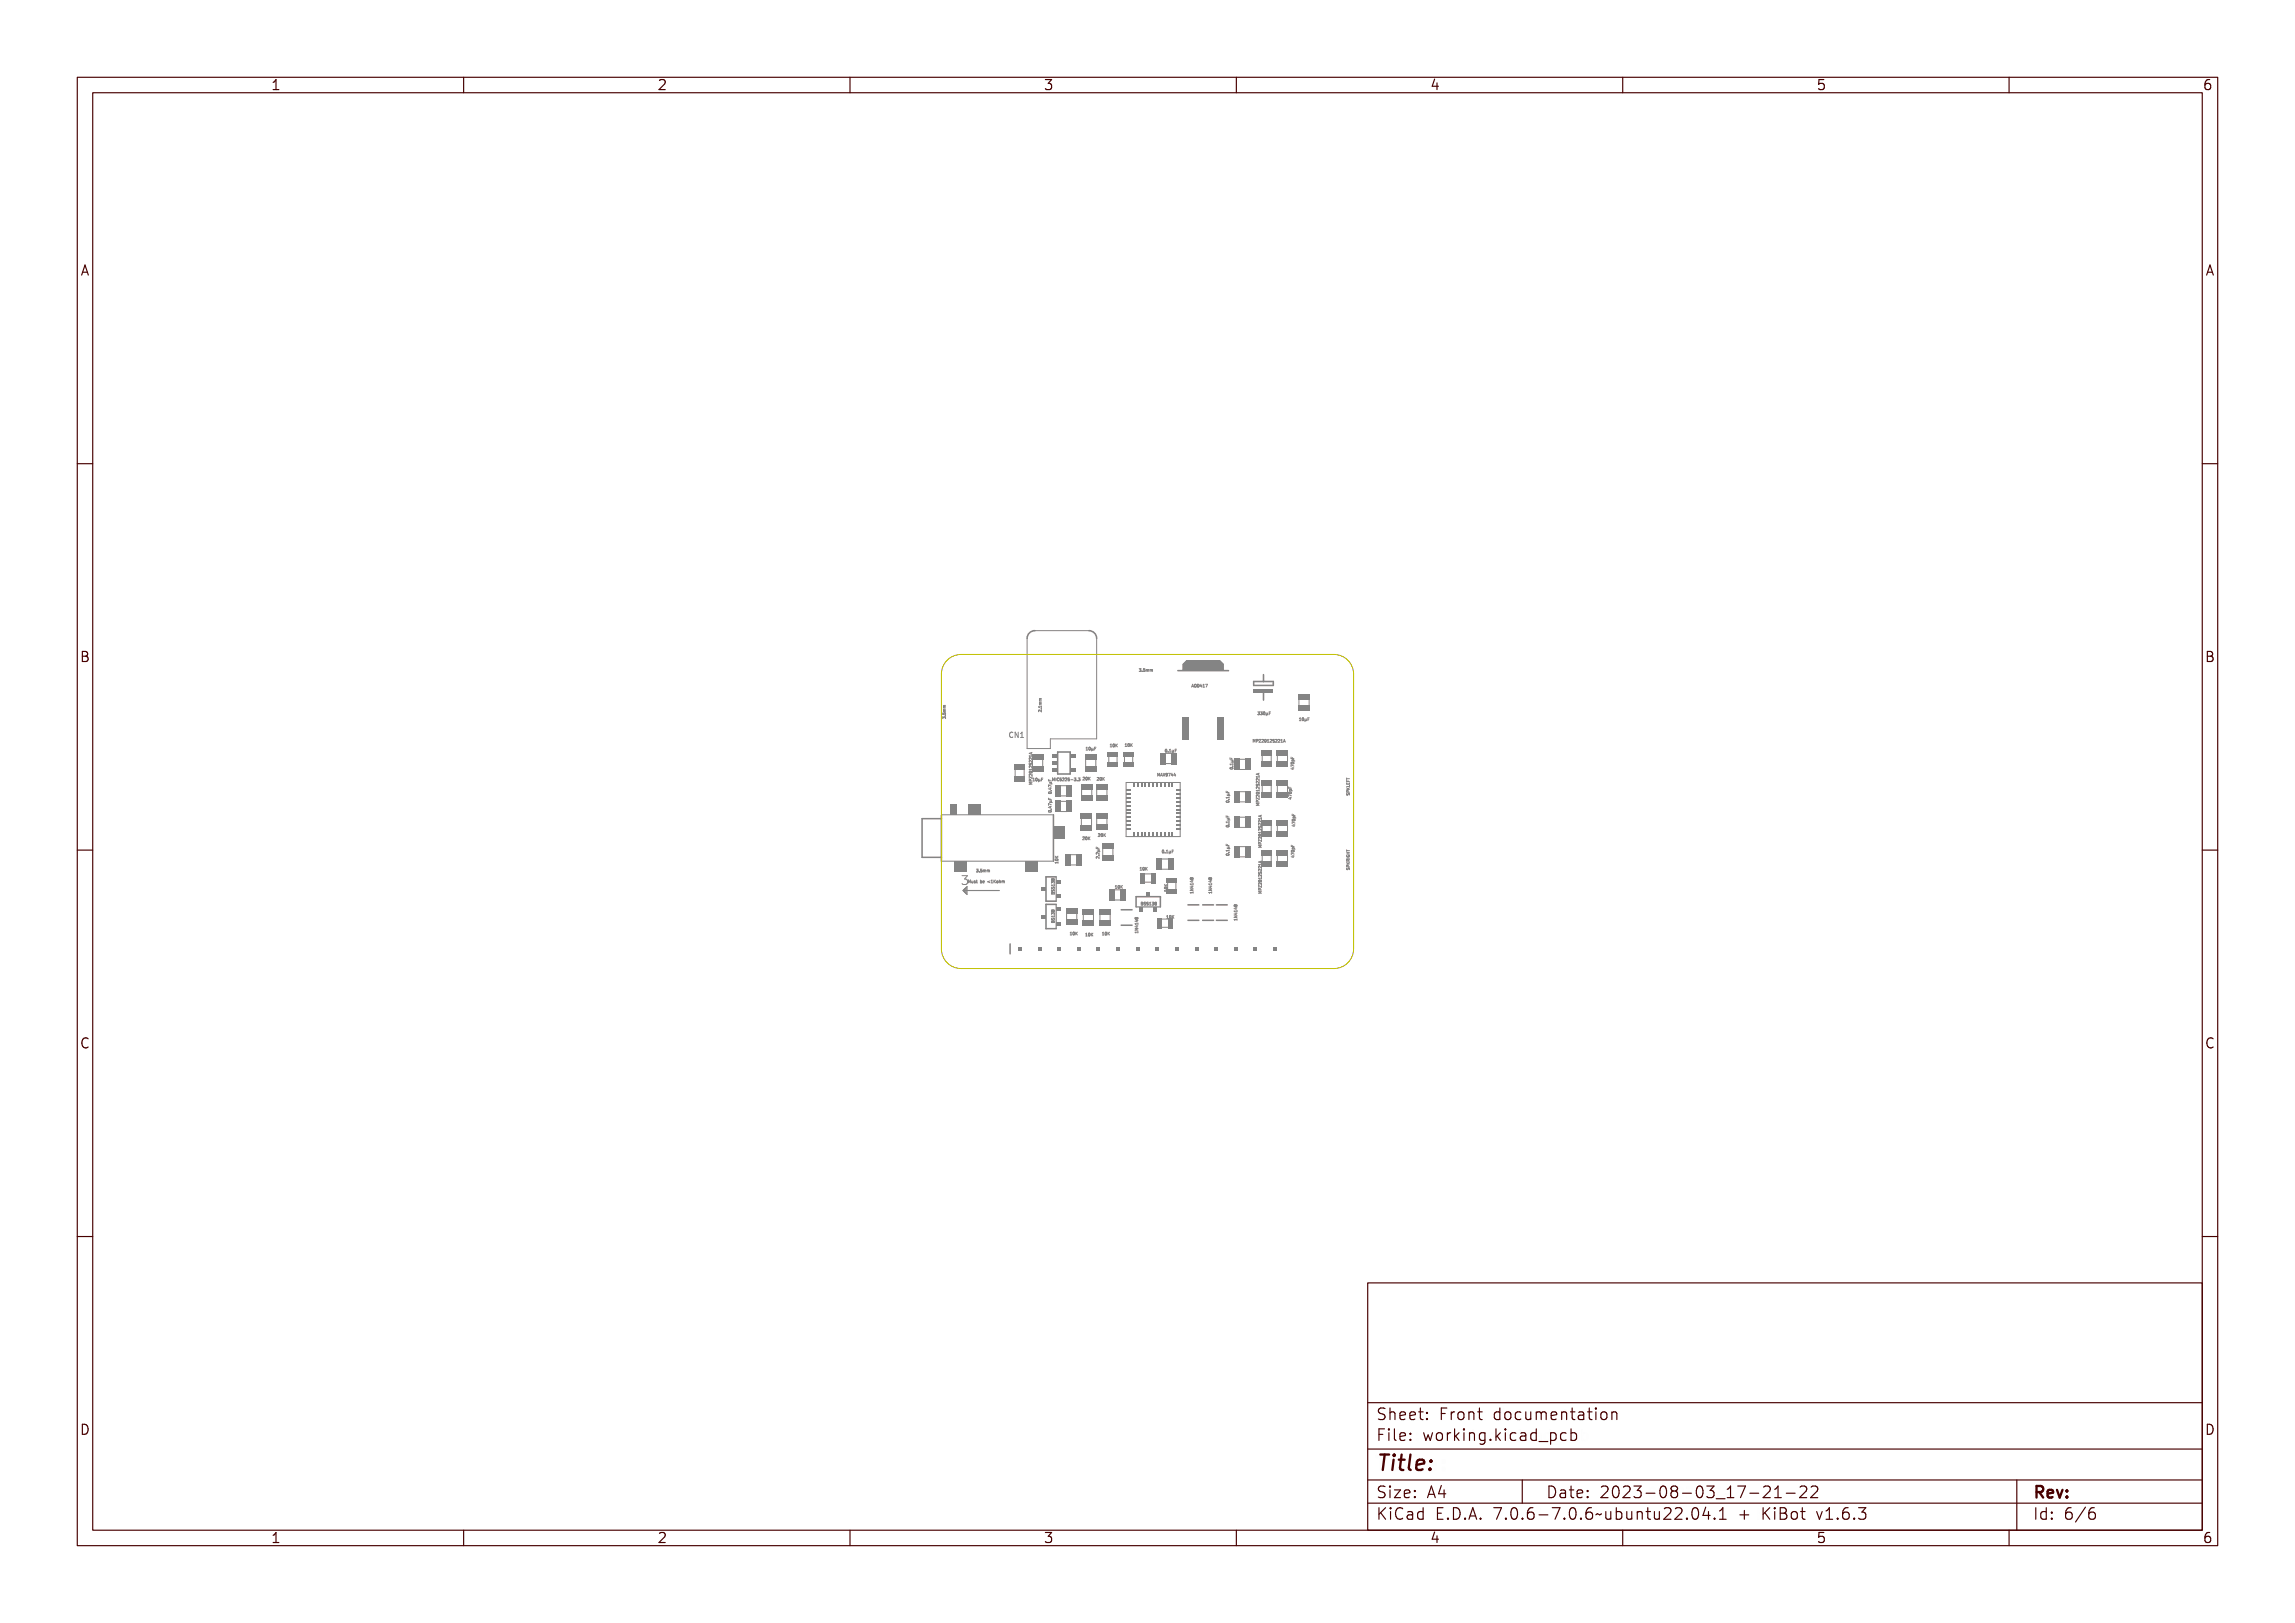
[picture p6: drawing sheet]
<svg xmlns="http://www.w3.org/2000/svg" width="297mm" height="210mm" viewBox="0 0 297 210" stroke-linecap="round" stroke-linejoin="round" font-family="sans-serif">
<defs><g id="words">
<text font-size="2.7" fill="#480000" x="178" y="190.3">Title:</text>
<g font-size="2" fill="#480000">
<text x="178" y="183.7">Sheet: Front documentation</text>
<text x="178" y="186.5">File: working.kicad_pcb</text>
<text x="178" y="193.9">Size: A4</text>
<text x="178" y="196.6">KiCad E.D.A. 7.0.6-7.0.6~ubuntu22.04.1 + KiBot v1.6.3</text>
<text x="200" y="193.9">Date: 2023-08-03_17-21-22</text>
<text x="263" y="196.6">Id: 6/6</text>
<text x="263" y="193.9">Rev:</text>
</g>
<g font-size="1.7" fill="#480000">
<text x="35" y="11.7">1</text>
<text x="85" y="11.7">2</text>
<text x="135" y="11.7">3</text>
<text x="185" y="11.7">4</text>
<text x="235" y="11.7">5</text>
<text x="285" y="11.7">6</text>
<text x="10.5" y="35.7">A</text>
<text x="285.5" y="35.7">A</text>
<text x="10.5" y="85.6">B</text>
<text x="285.5" y="85.6">B</text>
<text x="10.5" y="135.7">C</text>
<text x="285.5" y="135.7">C</text>
<text x="10.5" y="185.6">D</text>
<text x="285.5" y="185.6">D</text>
<text x="35" y="199.7">1</text>
<text x="85" y="199.7">2</text>
<text x="135" y="199.7">3</text>
<text x="185" y="199.7">4</text>
<text x="235" y="199.7">5</text>
<text x="285" y="199.7">6</text>
</g>
<text font-size="1.5" fill="#848484" x="124.3" y="114.6">3</text>
<text font-size=".9" fill="#848484" x="130.4" y="95.5">CN1</text>
<g font-size=".5" fill="#848484">
<text x="147.8" y="86.9">3.5mm</text>
<text x="154.2" y="88.9">AOD417</text>
<text x="134.8" y="91.8" transform="rotate(-90 134.8 91.8)">2.1mm</text>
<text x="163" y="92.5">330µF</text>
<text x="168.1" y="93.3">10µF</text>
<text x="133.6" y="101.1">10µF</text>
<text x="136.1" y="101">MIC5225-3.3</text>
<text x="140.1" y="100.9">20K</text>
<text x="140.5" y="97.1">10µF</text>
<text x="141.9" y="101">20K</text>
<text x="143.6" y="96.7">10K</text>
<text x="145.5" y="96.6">10K</text>
<text x="150.2" y="100.4">MAX9744</text>
<text x="150.7" y="97.3">0.1µF</text>
<text x="159.6" y="99.6" transform="rotate(-90 159.6 99.6)">0.1µF</text>
<text x="162.1" y="96.1">MPZ2012S221A</text>
<text x="167.5" y="99.6" transform="rotate(-90 167.5 99.6)">470pF</text>
<text x="136.1" y="105.2" transform="rotate(-90 136.1 105.2)">0.47µF</text>
<text x="136.1" y="102.8" transform="rotate(-90 136.1 102.8)">0.47µF</text>
<text x="159.1" y="107.1" transform="rotate(-90 159.1 107.1)">0.1µF</text>
<text x="159.1" y="103.9" transform="rotate(-90 159.1 103.9)">0.1µF</text>
<text x="163" y="103.5" transform="rotate(-90 163 103.5)">MPZ2012S221A</text>
<text x="167.1" y="103.2" transform="rotate(-90 167.1 103.2)">470pF</text>
<text x="167.6" y="107" transform="rotate(-90 167.6 107)">470pF</text>
<text x="174.7" y="103" transform="rotate(-90 174.7 103)">SPKLEFT</text>
<text x="126.3" y="112.9">3.5mm</text>
<text x="136.9" y="111.6" transform="rotate(-90 136.9 111.6)">10K</text>
<text x="140" y="108.7">20K</text>
<text x="142.3" y="111" transform="rotate(-90 142.3 111)">2.2µF</text>
<text x="142.3" y="108.3">20K</text>
<text x="147.7" y="112.6">10K</text>
<text x="150.5" y="110.4">0.1µF</text>
<text x="159.1" y="110.8" transform="rotate(-90 159.1 110.8)">0.1µF</text>
<text x="163.3" y="109.7" transform="rotate(-90 163.3 109.7)">MPZ2012S221A</text>
<text x="167.5" y="111" transform="rotate(-90 167.5 111)">470pF</text>
<text x="174.7" y="112.6" transform="rotate(-90 174.7 112.6)">SPKRIGHT</text>
<text x="126" y="114.3">Must be &lt;1Kohm</text>
<text x="136.5" y="119.5" transform="rotate(-90 136.5 119.5)">BS138</text>
<text x="136.5" y="115.8" transform="rotate(-90 136.5 115.8)">BSS138</text>
<text x="144.2" y="115">10K</text>
<text x="147.6" y="117.1">BSS138</text>
<text x="150.9" y="118.8">10K</text>
<text x="151.1" y="115.5" transform="rotate(-90 151.1 115.5)">10K</text>
<text x="154.4" y="115.7" transform="rotate(-90 154.4 115.7)">1N4148</text>
<text x="156.8" y="115.7" transform="rotate(-90 156.8 115.7)">1N4148</text>
<text x="160.1" y="119.2" transform="rotate(-90 160.1 119.2)">1N4148</text>
<text x="163.3" y="115.7" transform="rotate(-90 163.3 115.7)">MPZ2012S221A</text>
<text x="138.4" y="121">10K</text>
<text x="140.4" y="121.1">10K</text>
<text x="142.6" y="121">10K</text>
<text x="147.3" y="120.8" transform="rotate(-90 147.3 120.8)">1N4148</text>
</g>
</g></defs>
<g fill="none" stroke="#848484" stroke-width=".13">
<path d="M122 92.3v.1h.2M122.1 92.3l.1 .1a.12 .12 0 0 1 0-.2 .12 .12 0 0 1 .2 .1 .12 .12 0 0 1 0 .1l-.1-.1-.1 .1h-.1zM122.1 92.9l.3-.1v.2l-.1-.1-.1 .1-.1-.1v.1zM122.1 92.1h.3M122.1 91.6h.3M122.1 92.1h.1M122.1 91.6h.1M122.1 92l.3-.1-.2 .1h.2l-.2 .1 .2 .1h-.3zM122.1 91.7l.3-.1-.2 .1h.2l-.2 .1 .2 .1h-.3zM122.2 92.8l-.1 .1-.1-.1v.2M122.2 92.3v.1M122.2 92.4h.1"/>
<path d="M122.2 91.4l-.1 .2M122.2 91.9l-.1 .2M122.2 92.8h.1M122.2 92.8h.1v.2M122.2 92.3h.1v.1M122.2 92.3h.1M122.2 91.9h.2M122.2 91.4h.2M122.3 92.6h.1M122.3 92.6l.1 .1zM122.4 91.3h-.3l.1 .1M122.4 91.8h-.3l.1 .1"/>
<path d="M130.6 94.9l.2-.1 .1 .1a.24 .24 0 0 0-.3 .2 .24 .24 0 0 0 .3 .2v.1a.34 .34 0 0 1-.4-.1 .34 .34 0 0 1 .1-.4zM131.1 94.8h.1l.2 .5v-.5h.1v.7h-.1l-.3-.6v.6zM131.7 94.8h.2v.6h.1v.1h-.3v-.1h.1v-.5h-.1zM132.1 95.4h.4M133.2 98.8v.1l.3-.1v.2M133.2 99.8a.18 .18 0 0 1 .2 0 .18 .18 0 0 1 .1 .2 .18 .18 0 0 1-.2 0 .18 .18 0 0 1-.1-.1zM133.3 99.9h.3v.2l-.3-.1v.1zM133.3 98.5l.3-.1v.2l-.3-.1v.1zM133.3 98.2l.3-.1-.1 .1 .1 .2zM133.3 99.3l.1 .2a.12 .12 0 0 1 0-.2 .12 .12 0 0 1 .2 0 .12 .12 0 0 1-.1 .2l.1-.1-.1-.1a.13 .13 0 0 1-.1 .2 .13 .13 0 0 1-.1-.2zM133.3 99.6h.1l.2 .1v-.1v.2l-.3-.2v.2zM133.3 99h.1l.2 .2v-.2v.2l-.3-.1v.1z"/>
<path d="M133.3 98.7h.1l.2 .2v-.2v.2l-.3-.1v.1zM133.3 98.2h.2v.1zM133.5 97.4v.2M133.6 98.1v.2l-.3-.2h-.1v.2M133.6 98.4v.2l-.3-.2-.1 .1v.1M133.6 99.1v.2l-.3-.2-.1 .1v.1M133.6 97.7v.2M133.6 99.5v.2M133.6 99.6h-.4l.1 .1M133.6 97.8h-.4l.1 .1M133.6 97.4l-.4 .1 .4 .1M134.4 92.1h.1"/>
<path d="M134.4 91h.3l.1-.1v.2l-.3-.1-.1 .1zM134.5 91.5h.1l.1 .2 .1-.2v.2l-.3-.2-.1 .2zM134.5 91.9l-.1 .2M134.5 91.9l.3 .2v-.2M134.5 90.6h.3l-.2 .1h.2l-.2 .1h.2h-.3zM134.5 90.3h.3l-.2 .1h.2l-.2 .1h.2h-.3zM134.7 91.3h.1zM140.5 96.7h.1v.3l.1 .1h-.2l.1-.3zM140.8 96.7a.16 .16 0 0 1 .2 .2 .16 .16 0 0 1-.2 .1zM140.9 96.8h.1l-.1 .2zM141.1 96.8l.1 .2 .1-.2v.2h-.2v.2zM141.4 96.7h.2l-.2 .1v.1h.2h-.2v.2z"/>
<path d="M141.7 96.7h.1M143.6 96.3h.2v.3v.1h-.2l.1-.4zM144 96.3a.16 .16 0 0 1 .1 .2 .16 .16 0 0 1-.2 .1zM144 96.3l.1 .1-.1 .2zM144.2 96.3l.1 .2 .2-.2-.2 .2 .2 .2-.2-.2-.1 .2zM145.6 96.3h.1v.3h.1h-.2v-.3zM145.9 96.3a.16 .16 0 0 1 .2 .1 .16 .16 0 0 1-.2 .2zM145.9 96.3l.1 .1v.2zM146.1 96.3l.1 .1 .2-.1-.2 .1 .2 .2-.2-.2-.1 .2zM147.4 86.5h.3l-.2 .2h.2M147.7 86.8h-.3M147.8 86.6h.2v.1a.11 .11 0 0 1 0 .2 .11 .11 0 0 1-.2-.1h.2l-.1-.1 .1-.1z"/>
<path d="M148.2 86.8l.1 .1zM148.4 86.5h.2l-.1 .2a.12 .12 0 0 1 .1 0 .12 .12 0 0 1 0 .2 .12 .12 0 0 1-.2-.1h.2l-.2-.1zM148.7 86.6h.2v.3v-.2l-.1 .2v-.2l-.1 .2zM149 86.6h.2v.3v-.2l-.1 .2v-.2l-.1 .2zM150.8 97a.16 .16 0 0 1 .2 .2 .16 .16 0 0 1-.2 .1zM150.8 97l.1 .1-.1 .2zM151.1 97.3h.1zM151.4 97h.1v.3h.1h-.2v-.3zM151.6 97.1l.1 .2 .1-.2 .1 .2h-.2v.1zM151.9 97h.2h-.1v.1h.1l-.1 .1v.1zM154.3 88.6l.1 .3v-.1l-.2 .1zM154.3 88.6l.1 .2h-.1z"/>
<path d="M154.5 88.6a.16 .16 0 0 1 .2 .2 .16 .16 0 0 1-.2 .1zM154.6 88.6l.1 .1-.1 .2zM154.8 88.6a.19 .19 0 0 1 .2 .1 .19 .19 0 0 1-.2 .2zM154.8 88.6a.14 .14 0 0 1 .2 .1 .14 .14 0 0 1-.2 .2zM155.2 88.6l.1 .3-.2-.1zM155.2 88.6v.2h-.1zM155.4 88.6h.1v.3h.1h-.2l.1-.3zM155.7 88.6h.2l-.1 .3v-.3zM156 88.5h.3l-.2 .4M159.2 98.8h.3h.1v.1h-.3l-.1 .1zM159.2 98.2l.1 .1h.1v-.1v.1l.2 .1h-.4zM159.2 99.4a.17 .17 0 0 1 .2-.1 .17 .17 0 0 1 .1 .2h-.2z"/>
<path d="M159.3 99.4l.2 .1h-.2zM159.3 98.5l.3-.1-.1 .2 .2 .1h-.4l.2-.1zM159.5 99.1l.1 .1zM162.1 95.7l.1 .2 .1-.2v.4v-.4l-.1 .2-.1-.2v.4zM162.4 95.7h.1a.12 .12 0 0 1 .1 .2 .12 .12 0 0 1-.1 0l-.1 .2zM162.5 95.7l.1 .1v.1h-.1zM162.7 95.7h.2l-.2 .3 .2 .1h-.2l.2-.4zM162.8 92.1h.2l-.1 .2M162.8 92.5h.1M163 95.7l.2 .1-.2 .2 .2 .1h-.2l.2-.3zM163.1 92.2h.1v.1a.11 .11 0 0 1 0 .2 .11 .11 0 0 1-.1-.1h.1l-.1-.1 .1-.1zM163.3 95.7a.16 .16 0 0 1 .2 .2 .16 .16 0 0 1-.2 .1z"/>
<path d="M163.4 92.2h.1v.1a.11 .11 0 0 1 0 .2 .11 .11 0 0 1-.1-.1h.1l-.1-.1 .1-.1zM163.4 95.7l.1 .1-.1 .2zM163.6 95.7h.1v.3l.1 .1h-.2l.1-.4zM163.7 92.2a.16 .16 0 0 1 .2 .1 .16 .16 0 0 1-.2 .2zM163.7 92.2l.1 .1v.2zM163.9 95.7l.2 .1-.2 .2 .2 .1h-.2l.1-.3zM164 92.2l.1 .3 .1-.3v.3h-.2v.1zM164.2 95.7h.2l-.2 .1a.14 .14 0 0 1 .2 .2 .14 .14 0 0 1-.2 0h.2l-.2-.2zM164.3 92.1h.2l-.2 .1v.1h.2h-.2v.2zM164.5 95.7l.2 .1-.2 .2 .2 .1h-.2l.1-.3zM164.8 95.7l.2 .1-.2 .2 .2 .1h-.2l.1-.3zM165.1 95.7h.1v.3l.1 .1h-.2l.1-.4z"/>
<path d="M165.4 95.7l.2 .4-.1-.1-.2 .1zM165.5 95.7v.2h-.1zM165.8 96h.2M165.8 95.8l.1-.1v.3M166.1 96l.1-.3 .1 .3M166.1 95.9h.2M167.1 98v.1M167.1 99.4h.3l.1 .1-.2 .1zM167.1 99.1l.4 .2-.3-.2-.1 .2zM167.1 98.2l.1 .2h.1v-.2v.2h.2h-.4zM167.1 98.9a.17 .17 0 0 1 .2-.1 .17 .17 0 0 1 .1 .2h-.2zM167.2 98.9h.2l-.2 .1z"/>
<path d="M167.2 99.5h.1v.1zM167.2 98.5a.13 .13 0 0 1 .2 0 .13 .13 0 0 1 0 .2h.2h-.4zM167.3 98v.1M168.1 92.9h.1v.3l.1 .1h-.2l.1-.3zM168.5 92.9a.16 .16 0 0 1 .1 .2 .16 .16 0 0 1-.2 .1zM168.5 93h.1l-.1 .2zM168.7 93l.1 .2 .1-.2v.2h-.2v.2zM169 92.9h.2l-.1 .1v.1h.1h-.1v.2zM169.3 92.9h.1M125.8 114v.2M126 113.9l.1 .2 .1-.2v.4v-.4l-.1 .2-.1-.2v.4zM126.3 114l.1 .2 .1-.2v.3l-.2-.1z"/>
<path d="M126.3 112.5l.2 .1v.3h-.2l.2-.1-.1-.1 .1-.1zM126.6 114h.2l-.2 .1a.1 .1 0 0 1 .2 0 .11 .11 0 0 1-.1 .2 .1 .1 0 0 1-.1-.1h.1l-.1-.1zM126.7 112.8v.1zM126.9 114v-.1l.2 .1h-.1l.1 .3-.1-.1zM126.9 112.5h.2l-.1 .2a.12 .12 0 0 1 .1 0 .12 .12 0 0 1-.1 .2 .12 .12 0 0 1-.1-.1h.2l-.2-.1zM127.2 112.6h.2v.3v-.3l-.1 .3-.1-.3v.3zM127.5 112.6h.2v.3l-.1-.3v.3l-.1-.3v.3zM127.5 113.9v.1a.12 .12 0 0 1 .2 .1 .12 .12 0 0 1-.2 .1zM127.8 114h.2v.1h-.2l.2 .1-.1 .1a.14 .14 0 0 1-.1-.1 .14 .14 0 0 1 0-.2zM127.8 114l.1 .1zM127.9 112.6h.1M127.9 112.6v.2"/>
<path d="M127.9 112.6h.1l.1 .2M128.3 114.1l.3-.1-.2 .1 .2 .1zM128.7 113.9h.1v.3l.1 .1h-.2l.1-.4zM128.9 113.9l.1 .2 .2-.2-.1 .1 .1 .3-.2-.2-.1 .2zM129.5 113.9l.1 .1h.1l.1 .3-.1-.3-.2 .3zM129.8 114h.2l.1 .3-.1-.3v.3l-.1-.3-.1 .3zM133.3 101.3h.3l-.3 .1h.2l-.2 .1 .3 .1h-.3l.1-.2zM133.3 100.7l.3 .2v-.2v.3l-.3-.2v.2zM133.3 100.2a.17 .17 0 0 1 .2-.1 .17 .17 0 0 1 .1 .3h-.3zM133.3 100.5h.1l.2 .1v-.1v.2l-.3-.2v.2zM133.3 101.1l.1-.1 .1 .2 .1 .1h-.3zM133.3 100.2l.3 .1h-.2z"/>
<path d="M133.3 101.1h.1v.1h-.1zM133.4 100.9h-.2v.2h.4M133.4 100.9h.1M133.4 100.9v.2M133.6 101.2h-.4l.3 .2-.3 .1h.4M133.6 100.1v.3l-.3-.3-.1 .1v.2M133.6 100.5v.2l-.4-.2v.2M133.6 100.7h.2v.3v.1h-.2l.1-.3zM134 100.7a.16 .16 0 0 1 .1 .2 .16 .16 0 0 1-.2 .1zM134 100.8h.1l-.1 .2zM134.2 100.8l.1 .2 .1-.2 .1 .2h-.2v.2zM134.5 100.7h.2l-.1 .1v.1h.1h-.1v.2z"/>
<path d="M134.8 100.7h.2M135.7 104.4l.3-.1 .1 .1-.2 .2zM135.7 104l.4 .2-.3-.1-.1 .2zM135.7 103.4l.1 .2h.1v-.2v.2h.2h-.4zM135.7 102l.3-.1 .1 .1-.2 .2zM135.7 101.6l.4 .2-.3-.1-.1 .2zM135.7 101l.1 .2h.1v-.2v.2h.2h-.4zM135.7 105a.17 .17 0 0 1 .2-.1 .17 .17 0 0 1 .1 .2h-.2zM135.7 102.6a.17 .17 0 0 1 .2-.1 .17 .17 0 0 1 .1 .2h-.2zM135.8 105h.2l-.2 .1zM135.8 102.6h.2l-.2 .1zM135.8 104.4h.1v.1z"/>
<path d="M135.8 102h.1v.1zM135.8 103.7h.3l-.1 .2h.2h-.4l.2-.1zM135.8 101.3h.3l-.1 .2h.2h-.4l.2-.1zM136 104.7l.1 .1zM136 102.3l.1 .1zM136.1 118.7h.3l.1-.1v.2h-.4zM136.1 114.7h.3l.1-.1v.2h-.4zM136.1 100.7l.1 .2 .2-.2v.4l-.1-.4v.2l-.1-.2-.1 .4zM136.1 118.9l.1 .2a.14 .14 0 0 1 .2-.2 .14 .14 0 0 1 0 .2l-.1-.1a.13 .13 0 0 1-.1 .2 .16 .16 0 0 1-.1-.3zM136.1 115.3l.1 .1a.14 .14 0 0 1 .2-.2 .15 .15 0 0 1 0 .3l-.1-.2a.13 .13 0 0 1-.1 .2 .13 .13 0 0 1-.1-.2zM136.1 115l.1 .1a.14 .14 0 0 1 .2-.2 .15 .15 0 0 1 0 .3l-.1-.2a.13 .13 0 0 1-.1 .2 .13 .13 0 0 1-.1-.2zM136.1 118.4h.2a.11 .11 0 0 1 .2 0 .11 .11 0 0 1-.1 .2v-.2l-.1 .1-.1-.1-.1 .1z"/>
<path d="M136.1 118.1h.2a.1 .1 0 0 1 .1 0 .1 .1 0 0 1 0 .1 .1 .1 0 0 1-.1 0h-.2zM136.1 114.4h.2a.11 .11 0 0 1 .2 0 .11 .11 0 0 1-.1 .2v-.2l-.1 .1-.1-.1-.1 .2zM136.1 114.1h.2a.1 .1 0 0 1 .1 0 .1 .1 0 0 1 0 .2 .1 .1 0 0 1-.1-.1l-.2 .1zM136.1 119.3h.2a.1 .1 0 0 1 .1-.1 .1 .1 0 0 1 .1 .1v.1h-.4zM136.1 115.6h.2a.1 .1 0 0 1 .1-.1 .11 .11 0 0 1 .1 .2v.1h-.4zM136.2 119.3l.1 .1h-.2zM136.2 115.6l.1 .1h-.2zM136.2 113.8l-.1-.1v.2M136.2 117.8l-.1-.1v.2M136.2 117.8l.2-.1v.2M136.2 113.8v.1M136.2 117.8v.1"/>
<path d="M136.2 113.8l.2-.1v.2M136.2 113.9h.1M136.3 119.3h.1v.1h-.1zM136.3 115.6h.1v.1h-.1zM136.4 100.7h.2v.3v.1h-.2l.1-.1zM136.6 111.4h.3v-.1v.2l-.3-.1v.1zM136.6 110.7l.1 .1 .2-.1-.1 .2 .1 .1h-.3l.1-.1zM136.6 111.1a.17 .17 0 0 1 .2-.1 .17 .17 0 0 1 .1 .2h-.3zM136.6 111.1h.3l-.2 .1zM136.6 111.7h.1M136.8 100.7l.1 .1a.13 .13 0 0 0-.1 .1 .13 .13 0 0 0 .1 .1 .18 .18 0 0 1-.2 0 .18 .18 0 0 1 .1-.3zM136.9 111.5v.2"/>
<path d="M137 100.7h.2l-.1 .1a.12 .12 0 0 1 .1 .1 .12 .12 0 0 1 0 .1 .12 .12 0 0 1-.2 0l.2-.1h-.2zM137.3 100.7h.2l-.1 .3 .1 .1h-.2l.2-.3zM137.6 100.7h.2l-.1 .3 .1 .1h-.2l.2-.3zM137.9 100.7h.2l-.1 .1a.12 .12 0 0 1 .1 .1 .12 .12 0 0 1 0 .1 .12 .12 0 0 1-.2 0l.2-.1h-.2zM138.2 100.9h.2zM138.5 100.7h.2l-.1 .2a.11 .11 0 0 1 .1 .1 .11 .11 0 0 1-.2 0l.2-.1h-.1l.1-.1zM138.9 101v.1zM139.1 100.7h.2l-.1 .2a.11 .11 0 0 1 .1 .1 .11 .11 0 0 1-.2 0l.2-.1h-.2l.2-.1zM139.5 100.7h.3l-.2 .1h.1v.2M139.5 101h.1M139.6 101h.1M139.7 101h.1"/>
<path d="M140.1 108.3l.2 .1-.2 .2 .2 .1h-.2l.1-.3zM140.1 100.6h.2l-.2 .3h.2h-.2l.2-.2zM140.4 108.3a.16 .16 0 0 1 .2 .2 .16 .16 0 0 1-.2 .1zM140.4 108.4h.1v.2zM140.5 100.6a.16 .16 0 0 1 .1 .2 .16 .16 0 0 1-.2 .1zM140.5 100.6l.1 .1-.1 .2zM140.7 108.3v.2l.2-.2-.1 .2 .1 .2-.2-.2v.2zM140.7 100.6v.2l.2-.2-.1 .1 .1 .2-.1-.1-.1 .1zM141.9 109.5v.2h.1l.1-.1v.1l.2 .1h-.4zM141.9 110.8h.1l.2 .1 .1-.2v.3l-.3-.2-.1 .2zM141.9 110.2h.1l.2 .1 .1-.1v.2l-.3-.2-.1 .2zM141.9 100.6l.2 .1-.1 .2 .1 .1h-.2l.2-.3z"/>
<path d="M142 109.9l.2-.1v.2l.2 .1h-.4l.2-.1zM142.2 107.9h-.1M142.2 110.5l.1 .1zM142.3 100.6a.16 .16 0 0 1 .2 .2 .16 .16 0 0 1-.2 .1zM142.3 100.7h.1l-.1 .3zM142.3 107.9l.2 .1-.1 .2 .1 .1h-.2l.2-.3zM142.3 108l-.2 .2h.2M142.5 100.6l.1 .2 .2-.2-.2 .2 .2 .2-.2-.2-.1 .2zM142.7 107.9a.16 .16 0 0 1 .1 .2 .16 .16 0 0 1-.2 .1zM142.7 107.9l.1 .1-.1 .2zM142.9 107.9v.2l.3-.2-.2 .2 .2 .2-.2-.2-.1 .2zM144.3 114.6h.1v.3l.1 .1h-.2l.1-.4z"/>
<path d="M144.6 114.6a.16 .16 0 0 1 .2 .2 .16 .16 0 0 1-.2 .1zM144.7 114.6v.1v.2zM144.9 114.6v.2l.2-.2-.1 .2 .1 .2-.2-.2v.2zM146.9 118.9h.1M146.9 119.7h.3h.1v.2l-.3-.1-.1 .1zM146.9 119.4h.3l.1 .1-.2 .1zM146.9 119.1l.2 .1a.1 .1 0 0 1 .1-.1 .1 .1 0 0 1 0 .2 .1 .1 0 0 1-.1-.1l-.2 .1zM147 119.5h.2v.1zM147.1 118.9h-.1M147.1 118.8l-.2-.1v.2M147.1 118.8l.1-.1v.2M147.1 118.8v.1"/>
<path d="M147.1 118.9h.1M147.2 118.9h.1M147.5 112.6h.2M147.6 112.3h-.1M147.6 116.8h.2v.1a.1 .1 0 0 1 0 .2 .1 .1 0 0 1-.1 0h-.1zM147.7 117h.1v.1h-.1zM147.7 116.8l.1 .1h-.1zM147.7 112.3h.2v.3h-.2l.1-.3zM147.9 116.8h.2l-.1 .1a.14 .14 0 0 1 .1 .1 .14 .14 0 0 1-.2 .1l.2-.1-.2-.1zM148.1 112.3a.16 .16 0 0 1 .1 .1 .16 .16 0 0 1-.2 .2zM148.1 112.3l.1 .1-.1 .2zM148.2 116.8h.2l-.1 .1a.14 .14 0 0 1 .1 .1 .14 .14 0 0 1-.2 .1l.2-.1-.2-.1z"/>
<path d="M148.3 112.3l.1 .1 .2-.1-.2 .1 .2 .2-.2-.2-.1 .2zM148.5 116.8h.2v.3h-.2l.1-.3zM148.8 116.8h.2v.1a.11 .11 0 0 1 0 .2 .11 .11 0 0 1-.2 0l.2-.1h-.1l.1-.2zM149.1 116.8a.2 .2 0 0 1 .2 .1 .2 .2 0 0 1 0 .2 .1 .1 0 0 1-.2 0 .11 .11 0 0 1 .1-.2zM149.5 116.9h.1M149.5 116.8h.1M149.5 117.1h.1M149.6 116.9h.1M149.6 116.8h.1M149.6 116.8v.1M149.6 116.9v.2M149.6 117.1h.1"/>
<path d="M150.1 100.1l-.2 .2-.1-.2v.3M150.2 100.1l.1 .1 .2-.1v.3l-.1-.3v.2l-.1-.2-.1 .3zM150.6 110a.16 .16 0 0 1 .1 .2 .16 .16 0 0 1-.2 .1zM150.6 110.1h.1l-.1 .2zM150.6 100.1l.2 .3-.1-.1-.2 .1zM150.6 100.1l.1 .2h-.1zM150.7 115.3h.3l.1-.1v.2l-.3-.1-.1 .1zM150.7 114.6l.2 .1 .2-.1-.2 .1 .2 .1h-.4h.2zM150.7 115a.17 .17 0 0 1 .2-.1 .17 .17 0 0 1 .1 .2h-.2zM150.8 115h.2l-.2 .1zM150.8 100.1l.1 .1 .2-.1-.2 .1 .2 .2-.2-.1-.1 .1 .1-.2zM150.9 110.3v.1z"/>
<path d="M151 118.5h.1v.3h.1h-.2v-.3zM151.1 110h.1v.3l.1 .1h-.2l.1-.3zM151.1 100.1h.1a.17 .17 0 0 1 .1 .2 .17 .17 0 0 1-.2 .1l.1-.1a.12 .12 0 0 1-.1-.1 .12 .12 0 0 1 0-.1zM151.3 118.5a.16 .16 0 0 1 .2 .2 .16 .16 0 0 1-.3 .1zM151.3 118.5l.1 .1-.1 .2zM151.4 100.1h.2l-.1 .3 .1-.3zM151.4 110.1l.1 .2 .1-.2v.2h-.2v.2zM151.5 118.5l.1 .1 .2-.1-.2 .1 .2 .2-.2-.1-.1 .1zM151.7 110h.2l-.2 .1v.1h.2h-.2v.2zM151.8 100.1l.1 .2v.1l-.2-.1zM151.8 100.1v.2h-.1zM152.1 100.1l.1 .2v.1l-.2-.1z"/>
<path d="M152.1 100.1v.2h-.1zM154.1 115.5h.3v-.1v.2l-.3-.1v.1zM154.1 115.1h.3l-.3 .2 .3 .1h-.3l.3-.2zM154.1 114.9l.2-.1 .1 .1-.1 .2zM154.1 114.6h.3v-.1v.2h-.3zM154.1 114.3l.2-.1 .1 .1-.1 .2zM154.1 114h.1a.1 .1 0 0 1 .2 0 .1 .1 0 0 1 0 .1 .1 .1 0 0 1-.2 0h-.1zM154.1 114.9h.2v.1zM154.1 114.3h.2v.1zM154.2 113.7v.1M154.2 113.7l-.2-.1 .1 .2M154.2 113.7l.2-.1v.2"/>
<path d="M154.2 113.7h.1M156.5 115.5h.3v-.1v.2l-.3-.1v.1zM156.5 115.1h.3l-.3 .2 .3 .1h-.3l.3-.2zM156.5 114.9l.2-.1 .1 .1-.1 .2zM156.5 114.6h.3v-.1v.2h-.3zM156.5 114.3l.2-.1 .1 .1-.1 .2zM156.5 114h.1a.1 .1 0 0 1 .2 0 .1 .1 0 0 1 0 .1 .1 .1 0 0 1-.2 0h-.1zM156.5 114.9h.2v.1zM156.5 114.3h.2v.1zM156.6 113.7l-.1-.1v.2M156.6 113.7l.2-.1v.2M156.6 113.7v.1"/>
<path d="M156.6 113.7h.1M158.7 110h.3l.1-.1v.2h-.3h-.1zM158.7 109.3l.1 .2h.1v-.2v.2h.2h-.4zM158.7 106.3h.3l.1-.1v.2h-.3h-.1zM158.7 105.6l.1 .2h.1v-.1v.1l.2 .1h-.4zM158.7 103.1h.3h.1v.2l-.3-.1-.1 .1zM158.7 102.5l.1 .1h.1v-.1v.1l.2 .1h-.4zM158.7 110.6a.17 .17 0 0 1 .2-.1 .17 .17 0 0 1 .1 .2h-.2zM158.7 106.9a.17 .17 0 0 1 .2-.1 .17 .17 0 0 1 .1 .2h-.2zM158.7 103.7a.17 .17 0 0 1 .2-.1 .17 .17 0 0 1 .1 .3h-.2zM158.8 110.6h.2l-.2 .1zM158.8 106.9h.2l-.2 .1z"/>
<path d="M158.8 103.7l.2 .1h-.2zM158.8 109.6h.3l-.1 .2 .2 .1h-.4l.2-.2zM158.8 106l.3-.1-.1 .2 .2 .1h-.4l.2-.1zM158.8 102.8h.3l-.1 .1 .2 .1h-.4l.2-.1zM159 110.3l.1 .1zM159 106.6l.1 .1zM159 103.5h.1zM159.7 119h.4v-.1v.2l-.3-.1v.1zM159.7 118.6h.4l-.3 .2 .3 .1h-.4l.3-.2zM159.7 118.4l.3-.1 .1 .1-.1 .2zM159.7 118.1h.4v-.1v.2h-.3zM159.7 117.8l.3-.1 .1 .1-.1 .2z"/>
<path d="M159.8 117.5h.1a.1 .1 0 0 1 .2 0 .1 .1 0 0 1 0 .1 .1 .1 0 0 1-.2 0h-.1zM159.8 117.1l-.1 .2M159.8 117.1h.1M159.8 118.4h.2v.1zM159.8 117.8h.2v.1zM159.8 117.1l.1 .1M159.9 117.2l-.1 .1M159.9 117.2l.1-.1v.2M159.9 117.2h.1M159.9 117.2v.1M162.6 103.6v.2h.3M162.6 103.3h.4h-.3l.1 .1-.1 .1h.3h-.4l.2-.1z"/>
<path d="M162.6 102.7l.3 .2 .1-.2v.2l-.3-.2-.1 .2zM162.6 101.9h.3l.1-.1v.2l-.3-.1-.1 .1zM162.6 100.4h.3l.1-.1v.2l-.3-.1-.1 .1zM162.6 100.1l.4-.1-.1 .1 .1 .2zM162.6 102.2a.17 .17 0 0 1 .2-.1 .17 .17 0 0 1 .1 .2h-.2zM162.6 101.2l.1 .2a.14 .14 0 0 1 .2-.2 .14 .14 0 0 1 0 .2l-.1-.1a.13 .13 0 0 1-.1 .1 .13 .13 0 0 1-.1-.2zM162.6 102.4h.2l.1 .2 .1-.2v.2l-.3-.1-.1 .1zM162.6 101.6l.2-.1 .1 .2 .1-.2v.2l-.3-.1-.1 .1zM162.6 101l.2-.1 .1 .2 .1-.2v.2l-.3-.1-.1 .1zM162.6 100.7l.2-.1 .1 .2 .1-.2v.2l-.3-.1-.1 .1zM162.6 103h.2v.2h.2h-.4zM162.7 102.2h.2l-.2 .1z"/>
<path d="M162.7 100.1h.1v.1zM162.7 103h.1v.2h-.2zM162.8 103.6v.2M162.9 109.5h.4h-.3l.1 .1-.1 .1h.3h-.4l.2-.1zM162.9 108.9l.3 .2 .1-.2v.2l-.3-.2-.1 .2zM162.9 108.1h.3l.1-.1v.2l-.3-.1-.1 .1zM162.9 106.6h.3l.1-.1v.2h-.3h-.1zM162.9 106.3l.4-.1-.1 .1 .1 .2zM162.9 115.4h.4l-.3 .1h.1l-.1 .1 .3 .1h-.4l.2-.2zM162.9 114.8l.3 .2 .1-.2v.3l-.3-.2-.1 .2zM162.9 114h.3l.1-.1v.2h-.3h-.1zM162.9 112.5h.3h.1v.2l-.3-.1-.1 .1z"/>
<path d="M162.9 112.3l.4-.2-.1 .1 .1 .2zM162.9 108.4a.17 .17 0 0 1 .2-.1 .17 .17 0 0 1 .1 .2h-.2zM162.9 114.3a.17 .17 0 0 1 .2-.1 .17 .17 0 0 1 .1 .2h-.2zM162.9 107.4l.1 .2a.14 .14 0 0 1 .2-.2 .14 .14 0 0 1 .1 .2l-.1-.1a.13 .13 0 0 1-.2 .1 .13 .13 0 0 1-.1-.2zM162.9 113.4l.1 .1a.14 .14 0 0 1 .2-.1 .14 .14 0 0 1 .1 .2l-.1-.2a.14 .14 0 0 1-.2 .2 .13 .13 0 0 1-.1-.2zM162.9 108.6h.2l.1 .2 .1-.2v.2l-.3-.1-.1 .1zM162.9 107.8l.2-.1 .1 .2 .1-.2v.2l-.3-.1-.1 .1zM162.9 107.2l.2-.1 .1 .2 .1-.2v.2l-.3-.1-.1 .1zM162.9 106.9l.2-.1 .1 .2 .1-.2v.2l-.3-.1-.1 .1zM162.9 114.6h.2l.1 .1 .1-.2v.3l-.3-.2-.1 .2zM162.9 113.7h.2l.1 .1 .1-.1v.2l-.3-.2-.1 .2zM162.9 113.1h.2l.1 .1 .1-.1v.2l-.3-.2-.1 .2z"/>
<path d="M162.9 112.8h.2l.1 .1 .1-.1v.2l-.3-.2-.1 .2zM162.9 109.2h.2v.2h.2h-.4zM162.9 115.1h.2v.2h.2h-.4zM162.9 104h-.3l.2 .1-.2 .1h.3M163 108.4h.2l-.2 .1zM163 114.3l.2 .1h-.2zM163 106.3h.1v.1zM163 112.3l.1-.1v.1zM163 109.2h.1v.2h-.2zM163 115.2h.1v.1h-.2zM163.1 105.5v.2M163.1 111.5v.1"/>
<path d="M163.3 105.8v.2M163.3 111.8v.2M163.3 105.9h-.4l.1 .1M163.3 105.5l-.4 .1 .4 .1M163.3 111.9h-.4l.1 .1M163.3 111.4l-.4 .1 .4 .2M165.3 101.7v.8M166.8 103l.3-.1v.1l-.1 .2zM166.8 102.7l.3 .1-.3-.1v.2zM166.8 101.8v.1h.1l.1-.1v.1l.1 .1h-.3zM166.8 102.4a.17 .17 0 0 1 .2 0 .17 .17 0 0 1 .1 .2h-.3zM166.8 102.5h.3h-.2z"/>
<path d="M166.8 103h.2v.2zM166.9 102.1a.13 .13 0 0 1 .2 0 .13 .13 0 0 1 0 .1l.2 .1h-.4zM167 103.2v.2l-.3-.1M167.1 109.4v.1M167.1 110.8h.3l.1 .1-.1 .1zM167.1 110.5l.4 .2-.3-.2-.1 .2zM167.1 109.6l.1 .1h.1v-.1v.1l.2 .1h-.4zM167.1 110.2a.17 .17 0 0 1 .3 0 .17 .17 0 0 1 .1 .2h-.3zM167.2 110.3h.3l-.2 .1zM167.2 110.9h.2v.1zM167.2 105.3v.2M167.3 106.8l.2-.1 .1 .1-.1 .2z"/>
<path d="M167.3 106.5l.3 .1-.3-.1v.2zM167.3 105.6v.1h.1v-.1v.1l.2 .1h-.3zM167.3 109.9a.13 .13 0 0 1 .1 0 .13 .13 0 0 1 .1 .1l.1 .1h-.4zM167.3 106.2a.17 .17 0 0 1 .2 0 .17 .17 0 0 1 .1 .2h-.3zM167.3 109.4v.1M167.3 106.2l.3 .1h-.2zM167.3 106.8h.2v.2zM167.4 105.9a.13 .13 0 0 1 .1 0 .13 .13 0 0 1 .1 .1l.1 .1h-.4zM167.4 105.4v.1M174.3 100.7v.2M174.3 110v.2M174.3 110.1h.3"/>
<path d="M174.3 111.7l.1 .2 .3-.2-.2 .2 .2 .1h-.4l.2-.1zM174.3 111.2v.1h.3l.1-.1v.2l-.1-.1-.3 .1zM174.3 110.6h.4h-.2v.2h.2h-.4h.1v-.2zM174.3 110.3v.1h.4h-.4v.1zM174.3 102.1l.1 .1 .3-.1-.2 .2h.2h-.4h.2zM174.3 102h.3l.1-.2v.2zM174.3 101.5v.2h.1v-.2l.1 .2h.1l.1-.2v.2h-.4zM174.3 101.2v.2h.1l.1-.2v.2h.2h-.4zM174.3 100.9v.1l.4 .1h-.4v.1zM174.3 112.4l.1 .1a.14 .14 0 0 1 .2-.1 .14 .14 0 0 1 0 .2l-.1-.2a.13 .13 0 0 1-.1 .2 .13 .13 0 0 1-.1-.2zM174.3 102.7l.1 .2a.14 .14 0 0 1 .2-.2 .14 .14 0 0 1 0 .2l-.1-.1a.13 .13 0 0 1-.1 .1 .13 .13 0 0 1-.1-.2zM174.3 110.9h.1a.12 .12 0 0 0 .1 .2 .12 .12 0 0 0 .1-.2l-.1 .1v-.1h.1a.17 .17 0 0 1-.1 .2 .17 .17 0 0 1-.2-.2z"/>
<path d="M174.3 112.1h.2v.1l.2 .1h-.4zM174.3 111.5l.2 .1 .2-.2-.2 .2 .2 .1h-.4zM174.3 102.4h.2v.2h.2h-.4zM174.4 111.5h.1v.2h-.2zM174.4 112.1h.1v.1h-.2zM174.4 102.5h.1v.1h-.2zM138.5 120.7l.1-.1v.4h.1h-.2v-.3zM138.8 120.6a.16 .16 0 0 1 .2 .2 .16 .16 0 0 1-.2 .2zM138.8 120.7l.1 .1-.1 .2zM139 120.6l.1 .2 .2-.2-.2 .2 .2 .2-.2-.2-.1 .2zM140.5 120.8h.1v.3h.1h-.2v-.3zM140.8 120.8a.16 .16 0 0 1 .2 .2 .16 .16 0 0 1-.2 .1z"/>
<path d="M140.8 120.8l.1 .1-.1 .2zM141 120.8l.1 .1 .2-.1-.2 .1 .2 .2-.2-.1-.1 .1zM142.6 120.7l.2-.1v.4h-.2l.1-.3zM143 120.7a.16 .16 0 0 1 .1 .1 .16 .16 0 0 1-.2 .2zM143 120.7l.1 .1-.1 .2zM143.2 120.6v.2l.2-.2-.1 .2 .1 .2-.1-.2-.1 .2zM146.9 120.6h.3h.1v.2l-.3-.1-.1 .1zM146.9 120.3h.4l-.3 .1 .3 .1h-.4l.3-.2zM146.9 120h.3l.1 .1-.2 .1zM147 120.1h.2v.1z"/>
<circle cx="140.9" cy="96.9" r=".03"/>
<circle cx="144" cy="96.5" r=".03"/>
<circle cx="146" cy="96.4" r=".03"/>
<circle cx="150.8" cy="97.2" r=".03"/>
<circle cx="159.4" cy="99.5" r=".03"/>
<circle cx="163.4" cy="95.9" r=".03"/>
<circle cx="163.8" cy="92.3" r=".03"/>
<circle cx="167.3" cy="98.9" r=".03"/>
<circle cx="167.3" cy="98.6" r=".09"/>
<circle cx="168.5" cy="93.1" r=".03"/>
<circle cx="127.6" cy="114.1" r=".09"/>
<circle cx="129.3" cy="114.1" r=".14"/>
<circle cx="129.4" cy="114.1" r=".1"/>
<circle cx="133.4" cy="100.3" r=".03"/>
<circle cx="134" cy="100.9" r=".03"/>
<circle cx="135.9" cy="102.6" r=".03"/>
<circle cx="135.9" cy="105" r=".03"/>
<circle cx="136.2" cy="118.1" r=".06"/>
<circle cx="136.2" cy="114.2" r=".06"/>
<circle cx="136.4" cy="118.1" r=".07"/>
<circle cx="136.4" cy="114.2" r=".07"/>
<circle cx="136.8" cy="111.1" r=".03"/>
<circle cx="140.5" cy="108.5" r=".03"/>
<circle cx="140.5" cy="100.8" r=".03"/>
<circle cx="142.3" cy="100.8" r=".03"/>
<circle cx="142.7" cy="108.1" r=".03"/>
<circle cx="144.7" cy="114.8" r=".03"/>
<circle cx="147" cy="119.2" r=".06"/>
<circle cx="147.2" cy="119.2" r=".07"/>
<circle cx="148.1" cy="112.4" r=".03"/>
<circle cx="149.2" cy="116.9" r=".06"/>
<circle cx="149.2" cy="117" r=".07"/>
<circle cx="150.6" cy="110.2" r=".03"/>
<circle cx="150.9" cy="115" r=".03"/>
<circle cx="151.2" cy="100.2" r=".08"/>
<circle cx="151.3" cy="118.7" r=".03"/>
<circle cx="154.1" cy="114.1" r=".06"/>
<circle cx="154.3" cy="114.1" r=".07"/>
<circle cx="156.6" cy="114.1" r=".06"/>
<circle cx="156.7" cy="114.1" r=".07"/>
<circle cx="158.9" cy="107" r=".03"/>
<circle cx="158.9" cy="103.8" r=".03"/>
<circle cx="158.9" cy="110.6" r=".03"/>
<circle cx="159.8" cy="117.6" r=".06"/>
<circle cx="160" cy="117.6" r=".07"/>
<circle cx="162.8" cy="102.2" r=".03"/>
<circle cx="163.1" cy="114.4" r=".03"/>
<circle cx="163.1" cy="108.4" r=".03"/>
<circle cx="167" cy="102.5" r=".03"/>
<circle cx="167" cy="102.2" r=".09"/>
<circle cx="167.3" cy="110.3" r=".03"/>
<circle cx="167.4" cy="110" r=".09"/>
<circle cx="167.4" cy="106.3" r=".03"/>
<circle cx="167.5" cy="106" r=".09"/>
<circle cx="138.8" cy="120.8" r=".03"/>
<circle cx="140.8" cy="121" r=".03"/>
<circle cx="143" cy="120.8" r=".03"/>
</g>
<g fill="#848484">
<path d="M165.2 101h1.5v.7h-1.5z" fill-rule="evenodd"/>
<path d="M165.2 102.4h1.5v.8h-1.5z" fill-rule="evenodd"/>
</g>
<path d="M165.3 110.7v.8M166.6 110.7v.8" fill="none" stroke="#848484" stroke-width=".13"/>
<g fill="#848484">
<path d="M165.2 110h1.5v.8h-1.5z" fill-rule="evenodd"/>
<path d="M165.2 111.5h1.5v.7h-1.5z" fill-rule="evenodd"/>
</g>
<path d="M130.7 122.1v1.3" fill="none" stroke="#848484" stroke-width=".2"/>
<g fill="#848484">
<path d="M131.7 122.5h.5v.5h-.5z" fill-rule="evenodd"/>
<path d="M134.3 122.5h.5v.5h-.5z" fill-rule="evenodd"/>
<path d="M136.8 122.5h.5v.5h-.5z" fill-rule="evenodd"/>
<path d="M139.4 122.5h.5v.5h-.5z" fill-rule="evenodd"/>
<path d="M141.9 122.5h.5v.5h-.5z" fill-rule="evenodd"/>
<path d="M144.4 122.5h.5v.5h-.5z" fill-rule="evenodd"/>
<path d="M147 122.5h.5v.5h-.5z" fill-rule="evenodd"/>
<path d="M149.5 122.5h.5v.5h-.5z" fill-rule="evenodd"/>
<path d="M152.1 122.5h.5v.5h-.5z" fill-rule="evenodd"/>
<path d="M154.6 122.5h.5v.5h-.5z" fill-rule="evenodd"/>
<path d="M157.1 122.5h.5v.5h-.5z" fill-rule="evenodd"/>
<path d="M159.7 122.5h.5v.5h-.5z" fill-rule="evenodd"/>
<path d="M162.2 122.5h.5v.5h-.5z" fill-rule="evenodd"/>
<path d="M164.8 122.5h.5v.5h-.5z" fill-rule="evenodd"/>
</g>
<path d="M160.4 109.6h.7M160.4 110.9h.7" fill="none" stroke="#848484" stroke-width=".13"/>
<g fill="#848484">
<path d="M159.7 109.5h.7v1.4h-.7z" fill-rule="evenodd"/>
<path d="M161.1 109.5h.8v1.4h-.8z" fill-rule="evenodd"/>
</g>
<path d="M142.7 109.9v.7M144 109.9v.7" fill="none" stroke="#848484" stroke-width=".13"/>
<g fill="#848484">
<path d="M142.6 109.1h1.5v.8h-1.5z" fill-rule="evenodd"/>
<path d="M142.6 110.6h1.5v.7h-1.5z" fill-rule="evenodd"/>
</g>
<path d="M147 117.3v-1.3h3.2v1.3" fill="none" stroke="#848484" stroke-width=".2"/>
<path d="M147 117.3h3.2" fill="none" stroke="#848484" stroke-width=".15"/>
<g fill="#848484">
<path d="M147.4 117.4h.5v.6h-.5z" fill-rule="evenodd"/>
<path d="M148.4 115.4h.4v.6h-.4z" fill-rule="evenodd"/>
<path d="M149.3 117.4h.5v.6h-.5z" fill-rule="evenodd"/>
</g>
<path d="M163.3 97.7v.9M164.5 97.7v.9" fill="none" stroke="#848484" stroke-width=".13"/>
<g fill="#848484">
<path d="M163.3 97.1h1.3v.6h-1.3z" fill-rule="evenodd"/>
<path d="M163.3 98.6h1.3v.6h-1.3z" fill-rule="evenodd"/>
</g>
<path d="M133.6 98.4v.7M134.9 98.4v.7" fill="none" stroke="#848484" stroke-width=".13"/>
<g fill="#848484">
<path d="M133.6 99.1h1.4v.7h-1.4z" fill-rule="evenodd"/>
<path d="M133.6 97.6h1.4v.8h-1.4z" fill-rule="evenodd"/>
</g>
<path d="M132.9 82.6v14.3h3v-1.3h6v-13M133.9 81.6h7M160.4 105.7h.7M160.4 107.1h.7" fill="none" stroke="#848484" stroke-width=".13"/>
<path d="M133.9 81.6a1 1 0 0 0-1 1M140.9 81.6a1 1 0 0 1 1 1" fill="none" stroke="#848484" stroke-width=".2"/>
<g fill="#848484">
<path d="M159.7 105.7h.7v1.4h-.7z" fill-rule="evenodd"/>
<path d="M161.1 105.7h.8v1.4h-.8z" fill-rule="evenodd"/>
</g>
<path d="M138 118.2v.8M139.4 118.2v.8" fill="none" stroke="#848484" stroke-width=".13"/>
<g fill="#848484">
<path d="M138 117.5h1.4v.8h-1.4z" fill-rule="evenodd"/>
<path d="M138 118.9h1.4v.8h-1.4z" fill-rule="evenodd"/>
</g>
<path d="M131.4 99.6v.8M132.5 99.6v.8" fill="none" stroke="#848484" stroke-width=".13"/>
<g fill="#848484">
<path d="M131.3 100.4h1.3v.7h-1.3z" fill-rule="evenodd"/>
<path d="M131.3 98.9h1.3v.7h-1.3z" fill-rule="evenodd"/>
</g>
<path d="M137.3 103.7h.7M137.3 105h.7" fill="none" stroke="#848484" stroke-width=".13"/>
<g fill="#848484">
<path d="M136.5 103.6h.8v1.5h-.8z" fill-rule="evenodd"/>
<path d="M138 103.6h.7v1.5h-.7z" fill-rule="evenodd"/>
</g>
<path d="M141.9 105.9v.8M143.3 105.9v.8" fill="none" stroke="#848484" stroke-width=".13"/>
<g fill="#848484">
<path d="M141.9 106.7h1.4v.7h-1.4z" fill-rule="evenodd"/>
<path d="M141.9 105.2h1.4v.8h-1.4z" fill-rule="evenodd"/>
</g>
<path d="M136.9 97.3h1.6v2.9h-1.6z" fill="none" stroke="#848484" stroke-width=".2"/>
<g fill="#848484">
<path d="M138.5 97.5h.7v.5h-.7z" fill-rule="evenodd"/>
<path d="M136.2 97.5h.6v.5h-.6z" fill-rule="evenodd"/>
<path d="M136.2 98.5h.6v.5h-.6z" fill-rule="evenodd"/>
<path d="M138.5 99.4h.7v.5h-.7z" fill-rule="evenodd"/>
<path d="M136.2 99.4h.6v.5h-.6z" fill-rule="evenodd"/>
</g>
<path d="M140 102.2v.7M141.3 102.1v.8" fill="none" stroke="#848484" stroke-width=".13"/>
<g fill="#848484">
<path d="M139.9 101.4h1.5v.8h-1.5z" fill-rule="evenodd"/>
<path d="M139.9 102.9h1.5v.7h-1.5z" fill-rule="evenodd"/>
</g>
<path d="M143.5 97.8v1M144.6 97.8v1" fill="none" stroke="#848484" stroke-width=".13"/>
<g fill="#848484">
<path d="M143.4 98.7h1.3v.6h-1.3z" fill-rule="evenodd"/>
<path d="M143.4 97.3h1.3v.6h-1.3z" fill-rule="evenodd"/>
</g>
<path d="M163.3 106.8v.8M164.5 106.8v.8" fill="none" stroke="#848484" stroke-width=".13"/>
<g fill="#848484">
<path d="M163.3 107.6h1.3v.6h-1.3z" fill-rule="evenodd"/>
<path d="M163.3 106.1h1.3v.7h-1.3z" fill-rule="evenodd"/>
</g>
<path d="M168.1 90.5v.8M169.4 90.5v.8" fill="none" stroke="#848484" stroke-width=".13"/>
<g fill="#848484">
<path d="M168 89.8h1.5v.7h-1.5z" fill-rule="evenodd"/>
<path d="M168 91.2h1.5v.8h-1.5z" fill-rule="evenodd"/>
</g>
<path d="M139.9 106v.7M141.3 106v.7" fill="none" stroke="#848484" stroke-width=".13"/>
<g fill="#848484">
<path d="M139.9 105.3h1.4v.7h-1.4z" fill-rule="evenodd"/>
<path d="M139.9 106.7h1.4v.8h-1.4z" fill-rule="evenodd"/>
</g>
<path d="M160.4 102.4h.7M160.4 103.8h.7" fill="none" stroke="#848484" stroke-width=".13"/>
<g fill="#848484">
<path d="M159.7 102.4h.7v1.4h-.7z" fill-rule="evenodd"/>
<path d="M161.1 102.4h.8v1.4h-.8z" fill-rule="evenodd"/>
</g>
<path d="M137.3 101.7h.7M137.3 103h.7" fill="none" stroke="#848484" stroke-width=".13"/>
<g fill="#848484">
<path d="M136.5 101.6h.8v1.4h-.8z" fill-rule="evenodd"/>
<path d="M138 101.6h.7v1.4h-.7z" fill-rule="evenodd"/>
</g>
<path d="M151.1 114.1v1M152.2 114.1v1" fill="none" stroke="#848484" stroke-width=".13"/>
<g fill="#848484">
<path d="M151 115h1.3v.6h-1.3z" fill-rule="evenodd"/>
<path d="M151 113.6h1.3v.6h-1.3z" fill-rule="evenodd"/>
</g>
<path d="M163.3 101.7v.8M164.5 101.7v.8" fill="none" stroke="#848484" stroke-width=".13"/>
<g fill="#848484">
<path d="M163.3 101h1.3v.7h-1.3z" fill-rule="evenodd"/>
<path d="M163.3 102.5h1.3v.6h-1.3z" fill-rule="evenodd"/>
</g>
<path d="M121.8 105.9h-2.5v5h2.5M121.8 105.5v5.9M136.3 105.4v6M145.1 119.7h1.4M145.1 117.7h1.4M153.7 119.1h1.4M153.7 117.1h1.4" fill="none" stroke="#848484" stroke-width=".2"/>
<path d="M121.8 105.4h14.5M121.8 111.4h14.5" fill="none" stroke="#848484" stroke-width=".13"/>
<g fill="#848484">
<path d="M122.9 104h.9v1.4h-.9z" fill-rule="evenodd"/>
<path d="M123.5 111.5h1.6v1.4h-1.6z" fill-rule="evenodd"/>
<path d="M125.3 104h1.6v1.4h-1.6z" fill-rule="evenodd"/>
<path d="M132.7 111.5h1.6v1.4h-1.6z" fill-rule="evenodd"/>
<path d="M136.4 106.9h1.4v1.6h-1.4z" fill-rule="evenodd"/>
</g>
<path d="M140.2 118.3v.8M141.5 118.3v.7" fill="none" stroke="#848484" stroke-width=".13"/>
<g fill="#848484">
<path d="M140.1 119h1.5v.8h-1.5z" fill-rule="evenodd"/>
<path d="M140.1 117.6h1.5v.7h-1.5z" fill-rule="evenodd"/>
</g>
<path d="M142.3 118.3v.8M143.7 118.3v.7" fill="none" stroke="#848484" stroke-width=".13"/>
<g fill="#848484">
<path d="M142.3 119h1.4v.8h-1.4z" fill-rule="evenodd"/>
<path d="M142.3 117.6h1.4v.7h-1.4z" fill-rule="evenodd"/>
</g>
<path d="M160.4 98.2h.7M160.4 99.6h.7" fill="none" stroke="#848484" stroke-width=".13"/>
<g fill="#848484">
<path d="M159.7 98.2h.7v1.4h-.7z" fill-rule="evenodd"/>
<path d="M161.1 98.2h.8v1.4h-.8z" fill-rule="evenodd"/>
</g>
<path d="M150.2 120h1.1M150.2 118.9h1.1" fill="none" stroke="#848484" stroke-width=".13"/>
<g fill="#848484">
<path d="M151.2 118.8h.6v1.3h-.6z" fill-rule="evenodd"/>
<path d="M149.8 118.8h.5v1.3h-.5z" fill-rule="evenodd"/>
</g>
<path d="M165.3 106.8v.7M166.6 106.8v.7" fill="none" stroke="#848484" stroke-width=".13"/>
<g fill="#848484">
<path d="M165.2 107.5h1.5v.8h-1.5z" fill-rule="evenodd"/>
<path d="M165.2 106.1h1.5v.7h-1.5z" fill-rule="evenodd"/>
</g>
<path d="M144.3 116.5h.7" fill="none" stroke="#848484" stroke-width=".13"/>
<g fill="#848484">
<path d="M145 115.1h.7v1.4h-.7z" fill-rule="evenodd"/>
<path d="M143.5 115.1h.8v1.4h-.8z" fill-rule="evenodd"/>
</g>
<path d="M150.4 111.2h.7M150.4 112.5h.7" fill="none" stroke="#848484" stroke-width=".13"/>
<g fill="#848484">
<path d="M149.7 111.1h.7v1.4h-.7z" fill-rule="evenodd"/>
<path d="M151.1 111.1h.8v1.4h-.8z" fill-rule="evenodd"/>
</g>
<path d="M150.9 98.8h.7" fill="none" stroke="#848484" stroke-width=".13"/>
<g fill="#848484">
<path d="M151.6 97.4h.8v1.5h-.8z" fill-rule="evenodd"/>
<path d="M150.2 97.4h.7v1.5h-.7z" fill-rule="evenodd"/>
</g>
<path d="M162.2 88.2h2.6v.5h-2.6zM163.5 87.3v.9M163.5 89.6v1M155.6 119.1h1.4M155.6 117.1h1.4" fill="none" stroke="#848484" stroke-width=".2"/>
<path d="M162.2 89.2h2.6v.5h-2.6z" fill-rule="evenodd" fill="#848484"/>
<path d="M136.7 117h-1.3v3.2h1.3" fill="none" stroke="#848484" stroke-width=".2"/>
<path d="M136.7 117v3.2" fill="none" stroke="#848484" stroke-width=".15"/>
<g fill="#848484">
<path d="M136.7 119.3h.6v.5h-.6z" fill-rule="evenodd"/>
<path d="M134.7 118.4h.6v.4h-.6z" fill-rule="evenodd"/>
<path d="M136.7 117.4h.6v.5h-.6z" fill-rule="evenodd"/>
</g>
<path d="M124.6 115.2l.3 .3M124.6 115.2h4.7M124.6 115.2l.2-.1v.3M124.9 115.5l.1 .1M124.9 115v.5M125 114.8v.8M125.1 114.7v1l-.1-.1" fill="none" stroke="#848484" stroke-width=".15"/>
<path d="M141.9 102.2v.7M143.3 102.2v.7" fill="none" stroke="#848484" stroke-width=".13"/>
<g fill="#848484">
<path d="M141.9 101.5h1.4v.7h-1.4z" fill-rule="evenodd"/>
<path d="M141.9 102.9h1.4v.8h-1.4z" fill-rule="evenodd"/>
</g>
<path d="M145.5 97.8v1M146.6 97.8v1" fill="none" stroke="#848484" stroke-width=".13"/>
<g fill="#848484">
<path d="M145.4 98.7h1.3v.6h-1.3z" fill-rule="evenodd"/>
<path d="M145.4 97.3h1.3v.6h-1.3z" fill-rule="evenodd"/>
</g>
<path d="M145.7 101.3h7v6.9h-7z" fill="none" stroke="#848484" stroke-width=".13"/>
<g fill="#848484">
<path d="M152.2 107.1h.5v.3h-.5z" fill-rule="evenodd"/>
<path d="M152.2 106.6h.5v.3h-.5z" fill-rule="evenodd"/>
<path d="M152.2 106.1h.5v.3h-.5z" fill-rule="evenodd"/>
<path d="M152.2 105.6h.5v.3h-.5z" fill-rule="evenodd"/>
<path d="M152.2 105.1h.5v.3h-.5z" fill-rule="evenodd"/>
<path d="M152.2 104.6h.5v.3h-.5z" fill-rule="evenodd"/>
<path d="M152.2 104.1h.5v.3h-.5z" fill-rule="evenodd"/>
<path d="M152.2 103.6h.5v.3h-.5z" fill-rule="evenodd"/>
<path d="M152.2 103.1h.5v.3h-.5z" fill-rule="evenodd"/>
<path d="M152.2 102.6h.5v.3h-.5z" fill-rule="evenodd"/>
<path d="M152.2 102.1h.5v.3h-.5z" fill-rule="evenodd"/>
<path d="M151.6 107.7h.3v.5h-.3z" fill-rule="evenodd"/>
<path d="M151.6 101.3h.3v.5h-.3z" fill-rule="evenodd"/>
<path d="M151.1 107.7h.3v.5h-.3z" fill-rule="evenodd"/>
<path d="M151.1 101.3h.3v.5h-.3z" fill-rule="evenodd"/>
<path d="M150.6 107.7h.3v.5h-.3z" fill-rule="evenodd"/>
<path d="M150.6 101.3h.3v.5h-.3z" fill-rule="evenodd"/>
<path d="M150.1 107.7h.3v.5h-.3z" fill-rule="evenodd"/>
<path d="M150.1 101.3h.3v.5h-.3z" fill-rule="evenodd"/>
<path d="M149.6 107.7h.3v.5h-.3z" fill-rule="evenodd"/>
<path d="M149.6 101.3h.3v.5h-.3z" fill-rule="evenodd"/>
<path d="M149.1 107.7h.3v.5h-.3z" fill-rule="evenodd"/>
<path d="M149.1 101.3h.3v.5h-.3z" fill-rule="evenodd"/>
<path d="M148.6 107.7h.3v.5h-.3z" fill-rule="evenodd"/>
<path d="M148.6 101.3h.3v.5h-.3z" fill-rule="evenodd"/>
<path d="M148.1 107.7h.3v.5h-.3z" fill-rule="evenodd"/>
<path d="M148.1 101.3h.3v.5h-.3z" fill-rule="evenodd"/>
<path d="M147.6 107.7h.3v.5h-.3z" fill-rule="evenodd"/>
<path d="M147.6 101.3h.3v.5h-.3z" fill-rule="evenodd"/>
<path d="M147.1 107.7h.3v.5h-.3z" fill-rule="evenodd"/>
<path d="M147.1 101.3h.3v.5h-.3z" fill-rule="evenodd"/>
<path d="M146.6 107.7h.3v.5h-.3z" fill-rule="evenodd"/>
<path d="M146.6 101.3h.3v.5h-.3z" fill-rule="evenodd"/>
<path d="M145.7 107.1h.6v.3h-.6z" fill-rule="evenodd"/>
<path d="M145.7 106.6h.6v.3h-.6z" fill-rule="evenodd"/>
<path d="M145.7 106.1h.6v.3h-.6z" fill-rule="evenodd"/>
<path d="M145.7 105.6h.6v.3h-.6z" fill-rule="evenodd"/>
<path d="M145.7 105.1h.6v.3h-.6z" fill-rule="evenodd"/>
<path d="M145.7 104.6h.6v.3h-.6z" fill-rule="evenodd"/>
<path d="M145.7 104.1h.6v.3h-.6z" fill-rule="evenodd"/>
<path d="M145.7 103.6h.6v.3h-.6z" fill-rule="evenodd"/>
<path d="M145.7 103.1h.6v.3h-.6z" fill-rule="evenodd"/>
<path d="M145.7 102.6h.6v.3h-.6z" fill-rule="evenodd"/>
<path d="M145.7 102.1h.6v.3h-.6z" fill-rule="evenodd"/>
</g>
<path d="M152.4 86.8h6.6M153.6 85.5h4.2l.5 .5v.7h-5.2v-.7z" fill="none" stroke="#848484" stroke-width=".2"/>
<g fill="#848484">
<path d="M153 92.9h.9v2.9h-.9z" fill-rule="evenodd"/>
<path d="M157.6 92.9h.8v2.9h-.8z" fill-rule="evenodd"/>
<path d="M153 85.9l.6-.5h4.3l.5 .5v.9h-5.4z" fill-rule="evenodd"/>
</g>
<path d="M165.3 97.8v.7M166.6 97.8v.7" fill="none" stroke="#848484" stroke-width=".13"/>
<g fill="#848484">
<path d="M165.2 98.5h1.5v.7h-1.5z" fill-rule="evenodd"/>
<path d="M165.2 97h1.5v.8h-1.5z" fill-rule="evenodd"/>
</g>
<path d="M148.1 113.1h1M148.1 114.1h1" fill="none" stroke="#848484" stroke-width=".13"/>
<g fill="#848484">
<path d="M147.6 113h.6v1.3h-.6z" fill-rule="evenodd"/>
<path d="M149 113h.6v1.3h-.6z" fill-rule="evenodd"/>
</g>
<path d="M138.5 110.6h.8M138.5 111.9h.8" fill="none" stroke="#848484" stroke-width=".13"/>
<g fill="#848484">
<path d="M137.8 110.5h.7v1.5h-.7z" fill-rule="evenodd"/>
<path d="M139.2 110.5h.8v1.5h-.8z" fill-rule="evenodd"/>
</g>
<path d="M136.7 113.5h-1.3v3.1h1.3" fill="none" stroke="#848484" stroke-width=".2"/>
<path d="M136.7 113.5v3.1" fill="none" stroke="#848484" stroke-width=".15"/>
<g fill="#848484">
<path d="M136.7 115.7h.6v.5h-.6z" fill-rule="evenodd"/>
<path d="M134.7 114.8h.6v.5h-.6z" fill-rule="evenodd"/>
<path d="M136.7 113.9h.6v.4h-.6z" fill-rule="evenodd"/>
</g>
<path d="M140.5 98.4v.7M141.8 98.4v.7" fill="none" stroke="#848484" stroke-width=".13"/>
<g fill="#848484">
<path d="M140.4 97.6h1.5v.8h-1.5z" fill-rule="evenodd"/>
<path d="M140.4 99.1h1.5v.7h-1.5z" fill-rule="evenodd"/>
</g>
<path d="M157.4 119.1h1.4M157.4 117.1h1.4" fill="none" stroke="#848484" stroke-width=".2"/>
<path d="M163.3 110.7v.8M164.5 110.7v.8" fill="none" stroke="#848484" stroke-width=".13"/>
<g fill="#848484">
<path d="M163.3 111.5h1.3v.7h-1.3z" fill-rule="evenodd"/>
<path d="M163.3 110h1.3v.7h-1.3z" fill-rule="evenodd"/>
</g>
<path d="M122.8 85.2l1-.4 .6-.1h48.2a2.54 2.54 0 0 1 2.6 2.5v35.6a2.54 2.54 0 0 1-2.6 2.5h-48.2a2.54 2.54 0 0 1-2.6-2.5v-35.6a2.54 2.54 0 0 1 1-2z" fill="none" stroke="#c2c200" stroke-width=".13"/>
<g fill="none" stroke="#480000" stroke-width=".15">
<path d="M10 10h277v190h-277zM12 12h273v186h-273zM60 10v2M110 10v2M160 10v2M210 10v2M260 10v2M10 60h2M285 60h2M10 110h2M285 110h2M10 160h2"/>
<path d="M285 160h2M177 166h108v32h-108zM60 198v2M110 198v2M160 198v2M177 181.5h108M177 187.5h108M177 191.5h108M177 194.5h108M178.1 195.2h.2v.6l.6-.6h.3l-.6 .6 .6 .8h-.2l-.5-.7-.2 .2v.5h-.2zM178.2 185h.9v.2h-.7v.4h.6v.2h-.6v.7h-.2zM178.3 182.4l.5-.1h.2v.2a.34 .34 0 0 0-.4-.1 .34 .34 0 0 0-.2 .4 .62 .62 0 0 1 .6 .7 .71 .71 0 0 1-.8 .2v-.2a.4 .4 0 0 0 .4 .1 .4 .4 0 0 0 .3-.3l-.4-.2a.4 .4 0 0 1-.3-.3 .4 .4 0 0 1 .1-.4z"/>
<path d="M178.3 192.5l.5-.1h.2v.2a.34 .34 0 0 0-.4-.1 .34 .34 0 0 0-.2 .4 .62 .62 0 0 1 .6 .7 .71 .71 0 0 1-.8 .2v-.2a.4 .4 0 0 0 .4 .1 .4 .4 0 0 0 .3-.3l-.4-.2a.4 .4 0 0 1-.3-.3 .4 .4 0 0 1 .1-.4zM179.4 182.2h.2v.6a.35 .35 0 0 1 .4-.1 .35 .35 0 0 1 .2 .4v.6h-.2v-.8l-.2-.1a.28 .28 0 0 0-.2 .3v.6h-.2zM179.5 185.4h.4v.9h.4v.2h-.9v-.2h.3v-.8h-.2zM179.5 192.8h.4v.9h.4v.1h-.9v-.1h.3v-.8h-.2zM179.5 195.6h.4v.9h.4v.1h-.9v-.1h.3v-.8h-.2zM179.7 184.9h.2v.3h-.2zM179.7 192.3h.2v.3h-.2zM179.7 195.1h.2v.3h-.2zM180.6 184.9h.4v1.3l.1 .1h.3v.2a.4 .4 0 0 1-.5-.4v-1h-.3zM180.6 192.8h.8v.1l-.6 .8h.6v.1h-.8v-.1l.6-.8h-.6zM180.7 182.8a.49 .49 0 0 1 .6-.1 .49 .49 0 0 1 .2 .5h-.8a.42 .42 0 0 0 .3 .4 .42 .42 0 0 0 .4-.1v.2a.6 .6 0 0 1-.8-.1 .6 .6 0 0 1 .1-.8zM180.7 195.4l.3-.2h.2h.3v.2a.43 .43 0 0 0-.6 0 .43 .43 0 0 0-.2 .5 .43 .43 0 0 0 .2 .5 .43 .43 0 0 0 .6 0v.2a.62 .62 0 0 1-.7 0 .62 .62 0 0 1-.3-.7z"/>
<path d="M180.8 182.9l.2-.1a.27 .27 0 0 1 .3 .3h-.6zM181.8 195.6a.5 .5 0 0 1 .6-.1 .5 .5 0 0 1 .2 .5v.6h-.1v-.1a.38 .38 0 0 1-.5 .2 .38 .38 0 0 1-.2-.5 .38 .38 0 0 1 .4-.2h.3a.35 .35 0 0 0-.3-.4 .35 .35 0 0 0-.4 .2zM181.9 182.8a.49 .49 0 0 1 .6-.1 .49 .49 0 0 1 .2 .5h-.8a.42 .42 0 0 0 .3 .4 .42 .42 0 0 0 .5-.1v.2a.6 .6 0 0 1-.9-.1 .6 .6 0 0 1 .1-.8zM181.9 185.5a.49 .49 0 0 1 .6-.1 .49 .49 0 0 1 .2 .5h-.8a.42 .42 0 0 0 .3 .4 .42 .42 0 0 0 .5-.1v.2a.6 .6 0 0 1-.9-.1 .6 .6 0 0 1 .1-.8zM181.9 192.9a.49 .49 0 0 1 .6-.1 .49 .49 0 0 1 .2 .5h-.8a.42 .42 0 0 0 .3 .4 .42 .42 0 0 0 .5-.1v.2a.6 .6 0 0 1-.9-.1 .6 .6 0 0 1 .1-.8zM182 196.2l.5-.1a.31 .31 0 0 1-.2 .4 .31 .31 0 0 1-.4-.1zM182 182.9l.2-.1a.27 .27 0 0 1 .3 .3h-.6zM182 185.6l.2-.1a.27 .27 0 0 1 .3 .3h-.6zM182 193l.2-.1a.27 .27 0 0 1 .3 .3h-.6zM183 195.7l.4-.2 .2 .2v-.6h.2v1.5h-.2v-.1a.42 .42 0 0 1-.5 .1 .42 .42 0 0 1-.2-.5zM183.2 195.8a.23 .23 0 0 1 .4 0v.3a.33 .33 0 0 1-.2 .4 .48 .48 0 0 1-.2-.7zM183.2 182.3h.2v.4h.4v.1h-.4v.7l.1 .1h.3v.1a.41 .41 0 0 1-.6-.3v-.6h-.3v-.1h.3z"/>
<path d="M183.3 185.4h.2v.3h-.2zM183.3 186.2h.2v.3h-.2zM183.3 192.8h.2v.3h-.2zM183.3 193.6h.2v.2h-.2zM184.5 182.7h.2v.3h-.2zM184.5 183.5h.2v.2h-.2zM185.2 185.4h.2l.2 .8 .1-.5h.2l.2 .5 .1-.8h.2l-.2 1.1h-.2l-.2-.7-.2 .7h-.1zM185.4 195.2h.9v.2h-.7v.4h.6v.2h-.6v.5h.7v.1h-.9zM185.7 192.4h.2l.5 1.4h-.2l-.1-.3h-.5l-.1 .3h-.2zM185.8 192.6l.2 .7h-.4zM186.6 182.3h.9v.2h-.7v.4h.6v.2h-.6v.6h-.2zM186.7 185.5a.56 .56 0 0 1 .8 .2 .56 .56 0 0 1-.3 .7 .57 .57 0 0 1-.6-.2 .57 .57 0 0 1 .1-.7z"/>
<path d="M186.8 185.6a.26 .26 0 0 1 .3-.1 .26 .26 0 0 1 .2 .2v.2a.33 .33 0 0 1-.3 .4l-.2-.2zM186.9 196.4h.2v.2h-.2zM187.1 192.4h.2v.9h.2v.2h-.2v.3h-.2v-.3h-.6v-.2zM187.1 192.6v.7h-.4zM187.8 195.2a.76 .76 0 0 1 .9 .7 .76 .76 0 0 1-.9 .7zM188 195.4a.5 .5 0 0 1 .5 .2 .5 .5 0 0 1 0 .5 .39 .39 0 0 1-.5 .4zM188 182.7h.2v.2a.41 .41 0 0 1 .6-.2v.2a.37 .37 0 0 0-.5-.1 .37 .37 0 0 0-.1 .4v.5h-.2zM188 185.4h.2v.2a.41 .41 0 0 1 .6-.2v.2a.37 .37 0 0 0-.5-.1 .37 .37 0 0 0-.1 .4v.6h-.2zM189.1 184.9h.1v.9l.5-.4h.2l-.4 .4 .5 .7h-.2l-.4-.6-.2 .1v.5h-.1zM189.1 182.8a.56 .56 0 0 1 .8 .2 .56 .56 0 0 1-.3 .7 .57 .57 0 0 1-.6-.2 .57 .57 0 0 1 .1-.7zM189.2 182.9a.26 .26 0 0 1 .3-.1 .26 .26 0 0 1 .2 .2v.2a.33 .33 0 0 1-.3 .4l-.2-.2zM189.3 196.4h.3v.2h-.3z"/>
<path d="M190.2 182.7h.2v.1a.35 .35 0 0 1 .4-.1 .35 .35 0 0 1 .3 .4v.6h-.2v-.8l-.2-.1a.28 .28 0 0 0-.3 .3v.6h-.2zM190.3 185.4h.4v.9h.4v.2h-.9v-.2h.4v-.8h-.3zM190.5 195.2h.3l.4 1.4h-.2l-.1-.3h-.5l-.1 .3h-.2zM190.6 184.9h.1v.3h-.1zM190.6 195.4l.2 .7h-.4zM191.4 185.4h.2v.1a.35 .35 0 0 1 .4-.1 .35 .35 0 0 1 .3 .4v.7h-.2v-.9l-.2-.1a.28 .28 0 0 0-.3 .3v.7h-.2zM191.7 182.3h.1v.4h.4v.1h-.4v.7l.1 .1h.3v.1a.41 .41 0 0 1-.5-.3v-.6h-.3v-.1h.3zM191.7 196.4h.3v.2h-.3zM192.7 185.5l.3-.2 .3 .2v-.1h.2v1a.53 .53 0 0 1-.8 .4v-.2a.36 .36 0 0 0 .4 .1 .36 .36 0 0 0 .2-.4l-.2 .1a.51 .51 0 0 1-.5-.2 .51 .51 0 0 1 0-.5zM192.8 185.6a.25 .25 0 0 1 .3-.1 .25 .25 0 0 1 .2 .2v.2a.32 .32 0 0 1-.3 .4 .47 .47 0 0 1-.2-.7zM193.8 195.2h.9l-.5 1.4h-.2l.5-1.2h-.7zM193.9 182.8l.3-.2 .3 .2v-.6h.2v1.5h-.2v-.1a.42 .42 0 0 1-.6 .1 .42 .42 0 0 1-.1-.5z"/>
<path d="M194.1 182.8a.42 .42 0 0 1 .4 .4 .42 .42 0 0 1-.3 .4 .48 .48 0 0 1-.1-.8zM194.1 186.2h.3v.3h-.3zM195.1 184.9h.2v.9l.4-.4h.3l-.5 .4 .5 .7h-.2l-.4-.6-.1 .1v.5h-.2zM195.1 182.8a.56 .56 0 0 1 .8 .2 .56 .56 0 0 1-.3 .7 .57 .57 0 0 1-.6-.2 .57 .57 0 0 1 .1-.7zM195.2 182.9a.26 .26 0 0 1 .3-.1 .26 .26 0 0 1 .2 .2v.2a.33 .33 0 0 1-.3 .4l-.2-.2zM195.3 196.4h.3v.2h-.3zM196.3 185.4h.5v.9h.3v.2h-.9v-.2h.4v-.8h-.3zM196.3 195.4a.45 .45 0 0 1 .5-.2 .45 .45 0 0 1 .3 .5v.2a.51 .51 0 0 1-.2 .6 .51 .51 0 0 1-.6 0l-.1-.6zM196.4 182.8l.5-.2 .2 .1v.2a.4 .4 0 0 0-.6 0 .4 .4 0 0 0 0 .6 .4 .4 0 0 0 .6 0v.2a.58 .58 0 0 1-.8-.1 .58 .58 0 0 1 .1-.8zM196.5 195.4a.39 .39 0 0 1 .4 .5v.2a.29 .29 0 0 1-.3 .4 .29 .29 0 0 1-.2-.4v-.5zM196.6 184.9h.2v.3h-.2zM197 191.5v3"/>
<path d="M197.4 182.7h.2v.8l.2 .1a.28 .28 0 0 0 .3-.3v-.6h.2v1h-.2v-.1a.35 .35 0 0 1-.4 .2 .35 .35 0 0 1-.3-.5zM197.6 185.5l.5-.2 .2 .1v.2a.4 .4 0 0 0-.6 0 .4 .4 0 0 0 0 .6 .4 .4 0 0 0 .6 0v.2a.58 .58 0 0 1-.8-.1 .58 .58 0 0 1 .1-.8zM197.7 196.4h.3v.2h-.3zM198.6 182.7h.1a.21 .21 0 0 1 .2-.1 .21 .21 0 0 1 .2 .2l.2-.2 .1 .1a1.27 1.27 0 0 1 .2 1h-.2v-.8l-.1-.1-.2 .1v.8h-.1v-.8l-.2-.1-.1 .1v.8h-.1zM198.7 185.4a.5 .5 0 0 1 .5-.1 .5 .5 0 0 1 .3 .5v.7h-.2v-.2a.38 .38 0 0 1-.5 .2 .38 .38 0 0 1-.2-.5 .38 .38 0 0 1 .5-.2h.2a.35 .35 0 0 0-.3-.4 .35 .35 0 0 0-.3 .2zM198.7 195.4l.3-.2h.2h.2v.2a.43 .43 0 0 0-.5 0 .43 .43 0 0 0-.1 .5 .44 .44 0 0 1 .6-.1 .44 .44 0 0 1 .1 .6 .47 .47 0 0 1-.6 .3 .47 .47 0 0 1-.3-.5v-.5zM198.8 186l.5-.1a.31 .31 0 0 1-.1 .4 .31 .31 0 0 1-.4-.1zM198.9 195.9a.3 .3 0 0 1 .4 .3 .3 .3 0 0 1-.4 .2l-.1-.2zM199.9 185.5l.3-.2 .3 .2v-.6h.2v1.6h-.2v-.2a.42 .42 0 0 1-.5 .1 .42 .42 0 0 1-.2-.5zM199.9 182.8a.49 .49 0 0 1 .6-.1 .49 .49 0 0 1 .2 .5h-.7a.42 .42 0 0 0 .2 .4 .42 .42 0 0 0 .5-.1v.2a.6 .6 0 0 1-.8-.1 .6 .6 0 0 1 0-.8zM200 196h.5v.2h-.5zM200 185.6a.23 .23 0 0 1 .4 0l.1 .3a.33 .33 0 0 1-.3 .4 .48 .48 0 0 1-.2-.7z"/>
<path d="M200.1 182.9l.2-.1a.27 .27 0 0 1 .3 .3h-.6zM200.1 192.4a.76 .76 0 0 1 1 .7 .76 .76 0 0 1-1 .7zM200.3 192.6a.5 .5 0 0 1 .5 .2 .5 .5 0 0 1 .1 .5 .39 .39 0 0 1-.6 .4zM200.9 186.8h1.2v.1h-1.2zM201 195.2h.9l-.5 1.4h-.2l.5-1.2h-.7zM201.1 182.7h.1v.1a.35 .35 0 0 1 .5-.1 .35 .35 0 0 1 .2 .4v.6h-.2v-.8l-.2-.1a.28 .28 0 0 0-.3 .3v.6h-.1zM201.4 192.8a.5 .5 0 0 1 .6-.1 .5 .5 0 0 1 .2 .5v.6h-.1v-.1a.38 .38 0 0 1-.5 .2 .38 .38 0 0 1-.2-.5 .38 .38 0 0 1 .4-.2h.3a.35 .35 0 0 0-.3-.4 .35 .35 0 0 0-.4 .2zM201.6 193.4l.5-.1a.31 .31 0 0 1-.2 .4 .31 .31 0 0 1-.4-.1zM202.2 185.4h.2v.1a.42 .42 0 0 1 .6-.1 .42 .42 0 0 1 .1 .5 .42 .42 0 0 1-.1 .5 .42 .42 0 0 1-.6-.1v.6h-.2zM202.5 182.3h.2v.4h.4v.1h-.4v.7l.1 .1h.3v.1a.41 .41 0 0 1-.6-.3v-.6h-.3v-.1h.3zM202.5 185.6a.24 .24 0 0 1 .3-.1 .24 .24 0 0 1 .1 .2l.1 .2a.32 .32 0 0 1-.3 .4 .48 .48 0 0 1-.2-.7zM202.5 196.4h.3v.2h-.3z"/>
<path d="M202.8 192.4h.2v.4h.4v.1h-.4v.7l.1 .1h.3v.1a.41 .41 0 0 1-.6-.3v-.6h-.3v-.1h.3zM203.5 182.7a.5 .5 0 0 1 .5-.1 .5 .5 0 0 1 .3 .5v.6h-.2v-.1a.38 .38 0 0 1-.5 .2 .38 .38 0 0 1-.2-.5 .38 .38 0 0 1 .5-.2h.2a.35 .35 0 0 0-.2-.4 .35 .35 0 0 0-.4 .2zM203.5 195.4a.45 .45 0 0 1 .6-.2 .45 .45 0 0 1 .2 .5v.2a.51 .51 0 0 1-.1 .6 .51 .51 0 0 1-.7 0l-.1-.6zM203.6 185.5l.5-.2 .2 .1v.2a.4 .4 0 0 0-.5 0 .4 .4 0 0 0 0 .6 .4 .4 0 0 0 .5 0v.2a.58 .58 0 0 1-.8-.1 .58 .58 0 0 1 .1-.8zM203.7 183.3l.4-.1a.31 .31 0 0 1-.1 .4 .31 .31 0 0 1-.4-.1zM203.7 195.4a.39 .39 0 0 1 .4 .5v.2a.29 .29 0 0 1-.2 .4 .29 .29 0 0 1-.3-.4v-.5zM203.9 192.9a.49 .49 0 0 1 .6-.1 .49 .49 0 0 1 .2 .5h-.8a.42 .42 0 0 0 .3 .4 .42 .42 0 0 0 .5-.1v.2a.6 .6 0 0 1-.9-.1 .6 .6 0 0 1 .1-.8zM204 193l.2-.1a.27 .27 0 0 1 .3 .3h-.6zM204.7 184.9h.1v.6a.41 .41 0 0 1 .6-.1 .41 .41 0 0 1 .2 .5 .42 .42 0 0 1-.2 .5 .42 .42 0 0 1-.6-.1v.2h-.1zM204.9 182.3h.2v.4h.4v.1h-.4v.7l.1 .1h.3v.1a.41 .41 0 0 1-.6-.3v-.6h-.3v-.1h.3zM204.9 185.6a.24 .24 0 0 1 .3-.1 .24 .24 0 0 1 .2 .2v.2a.32 .32 0 0 1-.3 .4 .48 .48 0 0 1-.2-.7zM204.9 196.4h.3v.2h-.3z"/>
<path d="M205.3 192.8h.2v.3h-.2zM205.3 193.6h.2v.2h-.2zM205.9 182.7h.5v.9h.3v.1h-.9v-.1h.4v-.8h-.3zM205.9 195.4l.3-.2h.2h.2v.2a.43 .43 0 0 0-.5 0 .43 .43 0 0 0-.1 .5 .44 .44 0 0 1 .6-.1 .44 .44 0 0 1 .1 .6 .47 .47 0 0 1-.5 .3 .47 .47 0 0 1-.4-.5v-.5zM206.1 195.9a.3 .3 0 0 1 .5 .3 .3 .3 0 0 1-.5 .2l-.1-.2zM206.2 182.2h.2v.3h-.2zM207 196l.3-.1 .5 .1 .2-.1a.32 .32 0 0 1-.5 .2h-.3l-.2 .1zM207.1 182.8a.56 .56 0 0 1 .8 .2 .56 .56 0 0 1-.2 .7 .57 .57 0 0 1-.7-.2 .57 .57 0 0 1 .1-.7zM207.3 182.9a.26 .26 0 0 1 .2-.1 .26 .26 0 0 1 .2 .2l.1 .2a.33 .33 0 0 1-.3 .4l-.3-.2zM207.4 192.5a.5 .5 0 0 1 .7 0 .5 .5 0 0 1-.1 .7l-.4 .5h.7v.1h-.9v-.1l.2-.3a.72 .72 0 0 0 .4-.8l-.3-.1-.3 .2zM208.3 182.7h.1v.1a.35 .35 0 0 1 .5-.1 .35 .35 0 0 1 .2 .4v.6h-.2v-.8l-.2-.1a.28 .28 0 0 0-.3 .3v.6h-.1zM208.3 195.6h.1l.1 .8 .2 .1a.28 .28 0 0 0 .2-.3v-.6h.2v1h-.2v-.1a.35 .35 0 0 1-.4 .2 .35 .35 0 0 1-.2-.5z"/>
<path d="M208.7 192.6a.45 .45 0 0 1 .5-.2 .45 .45 0 0 1 .3 .5v.2a.51 .51 0 0 1-.2 .6 .51 .51 0 0 1-.6 0l-.1-.6zM208.9 192.6a.39 .39 0 0 1 .4 .5v.2a.29 .29 0 0 1-.3 .4 .29 .29 0 0 1-.2-.4v-.5zM209.5 195.1h.2v.6a.41 .41 0 0 1 .5-.1 .41 .41 0 0 1 .2 .5 .42 .42 0 0 1-.2 .5 .42 .42 0 0 1-.5-.1v.1h-.2zM209.7 195.8a.24 .24 0 0 1 .3-.1 .24 .24 0 0 1 .2 .2v.2a.32 .32 0 0 1-.3 .4 .48 .48 0 0 1-.2-.7zM209.8 192.5a.5 .5 0 0 1 .7 0 .5 .5 0 0 1-.1 .7l-.4 .5h.7v.1h-.9v-.1l.2-.3a.72 .72 0 0 0 .4-.8l-.3-.1-.3 .2zM210 198v2M210.7 195.6h.2v.8l.2 .1a.28 .28 0 0 0 .2-.3v-.6h.2v1h-.2v-.1a.35 .35 0 0 1-.4 .2 .35 .35 0 0 1-.2-.5zM211 192.4a.49 .49 0 0 1 .6 0 .49 .49 0 0 1 .2 .6l-.2 .1a.45 .45 0 0 1 .2 .6 .45 .45 0 0 1-.6 .2l-.2-.1v-.2a.37 .37 0 0 0 .5 .1 .37 .37 0 0 0 .1-.5h-.4v-.2a.28 .28 0 0 0 .4-.1 .28 .28 0 0 0 0-.3 .28 .28 0 0 0-.4 0h-.2zM211.9 195.6h.2v.1a.35 .35 0 0 1 .4-.1 .35 .35 0 0 1 .2 .4v.6h-.2v-.8l-.2-.1a.28 .28 0 0 0-.2 .3v.6h-.2zM212.4 193.2h.5v.2h-.5zM213.3 195.2h.2v.4h.4v.1h-.4v.7l.1 .1h.3v.1a.41 .41 0 0 1-.6-.3v-.6h-.3v-.1h.3zM213.5 192.6a.45 .45 0 0 1 .5-.2 .45 .45 0 0 1 .3 .5v.2a.51 .51 0 0 1-.2 .6 .51 .51 0 0 1-.6 0l-.1-.6z"/>
<path d="M213.7 192.6a.39 .39 0 0 1 .4 .5v.2a.29 .29 0 0 1-.3 .4 .29 .29 0 0 1-.2-.4v-.5zM214.3 195.6h.2v.8l.2 .1a.28 .28 0 0 0 .2-.3v-.6h.2v1h-.2v-.1a.35 .35 0 0 1-.4 .2 .35 .35 0 0 1-.2-.5zM214.7 192.5a.41 .41 0 0 1 .6-.1 .41 .41 0 0 1 0 .6l-.1 .1a.43 .43 0 0 1 .3 .6 .43 .43 0 0 1-.7 .2 .41 .41 0 0 1-.2-.4 .41 .41 0 0 1 .3-.4l-.3-.2zM215.5 195.3a.5 .5 0 0 1 .7 0 .5 .5 0 0 1-.1 .7l-.4 .5h.6v.1h-.9v-.1l.3-.3a.72 .72 0 0 0 .3-.8l-.2-.1-.3 .2zM216 193.2h.5v.2h-.5zM216.7 195.3a.5 .5 0 0 1 .7 0 .5 .5 0 0 1-.1 .7l-.4 .5h.6v.1h-.9v-.1l.3-.3a.72 .72 0 0 0 .3-.8l-.2-.1-.3 .2zM217.1 192.6a.45 .45 0 0 1 .5-.2 .45 .45 0 0 1 .3 .5v.2a.51 .51 0 0 1-.2 .6 .51 .51 0 0 1-.6 0l-.1-.6zM217.3 192.6a.39 .39 0 0 1 .4 .5v.2a.29 .29 0 0 1-.3 .4 .29 .29 0 0 1-.2-.4v-.5zM218.2 196.4h.2v.2h-.2zM218.2 192.4a.49 .49 0 0 1 .6 0 .49 .49 0 0 1 .2 .6l-.2 .1a.45 .45 0 0 1 .2 .6 .45 .45 0 0 1-.6 .2l-.2-.1v-.2a.37 .37 0 0 0 .5 .1 .37 .37 0 0 0 .1-.5h-.4v-.2a.28 .28 0 0 0 .4-.1 .28 .28 0 0 0 0-.3 .28 .28 0 0 0-.4 0h-.2zM219.2 195.4a.45 .45 0 0 1 .5-.2 .45 .45 0 0 1 .3 .5v.2a.51 .51 0 0 1-.2 .6 .51 .51 0 0 1-.6 0l-.2-.6zM219.2 194.2h1.3v.1h-1.3z"/>
<path d="M219.4 195.4a.39 .39 0 0 1 .4 .5v.2a.29 .29 0 0 1-.3 .4 .29 .29 0 0 1-.3-.4l.1-.5zM220.7 192.5l.5-.1v1.3h.3v.1h-.8v-.1h.3v-1.1h-.3zM220.8 195.2h.2v.9h.2v.2h-.2v.3h-.2v-.3h-.6v-.2zM220.8 195.4v.7h-.4zM221.8 196.4h.2v.2h-.2zM221.8 192.4h.9l-.5 1.4h-.2l.5-1.2h-.7zM222.8 195.3l.5-.1v1.3h.3v.1h-.8v-.1h.3v-1.1h-.3zM223.2 193.2h.5v.2h-.5zM224.2 192.5a.5 .5 0 0 1 .8 0 .5 .5 0 0 1-.2 .7l-.4 .5h.7v.1h-.9v-.1l.2-.3a.72 .72 0 0 0 .4-.8l-.3-.1-.3 .2zM225.4 195.5h.2v.4h.4v.2h-.4v.4h-.2v-.4h-.4v-.2h.4zM225.5 192.5l.5-.1v1.3h.3v.1h-.8v-.1h.3v-1.1h-.3zM226.8 193.2h.5v.2h-.5z"/>
<path d="M227.5 195.2h.2v.6l.6-.6h.2l-.6 .6 .6 .8h-.2l-.5-.7-.1 .2v.5h-.2zM227.8 192.5a.5 .5 0 0 1 .8 0 .5 .5 0 0 1-.2 .7l-.4 .5h.7v.1h-.9v-.1l.2-.3a.72 .72 0 0 0 .4-.8l-.3-.1-.3 .2zM228.8 195.6h.4v.9h.4v.1h-.9v-.1h.4v-.8h-.3zM229 192.5a.5 .5 0 0 1 .8 0 .5 .5 0 0 1-.2 .7l-.4 .5h.7v.1h-.9v-.1l.2-.3a.72 .72 0 0 0 .4-.8l-.3-.1-.3 .2zM229.1 195.1h.1v.3h-.1zM229.9 195.2h.4a.35 .35 0 0 1 .5 .2 .35 .35 0 0 1-.3 .5 .41 .41 0 0 1 .3 .5 .41 .41 0 0 1-.5 .2h-.4zM230.1 196h.2a.27 .27 0 0 1 .3 .2 .27 .27 0 0 1-.3 .3h-.2zM230.1 195.4h.2a.23 .23 0 0 1 .3 .2 .23 .23 0 0 1-.3 .2h-.2zM231.2 193.2h1.1M231.2 195.7a.56 .56 0 0 1 .8 .2 .56 .56 0 0 1-.3 .7 .57 .57 0 0 1-.6-.2 .57 .57 0 0 1 .1-.7zM231.3 195.8a.26 .26 0 0 1 .3-.1 .26 .26 0 0 1 .2 .2v.2a.33 .33 0 0 1-.3 .4l-.2-.2zM232.6 195.2h.1v.4h.4v.1h-.4l.1 .7v.1h.3v.1a.41 .41 0 0 1-.5-.3v-.6h-.3v-.1h.3z"/>
<path d="M233 192.4l.2-.1h.3a.41 .41 0 0 1 .2 .6l-.8 .9h.9M234.4 192.4l.2-.1h.4a.41 .41 0 0 1 .2 .6l-.9 .9h.9M234.6 195.6h.2l.3 .9 .4-.9h.2l-.4 1h-.3zM236 195.3l.5-.1v1.3h.3v.1h-.8v-.1h.3v-1.1h-.3zM237.4 196.4h.3v.2h-.3zM238.4 195.4l.3-.2h.2h.2v.2a.43 .43 0 0 0-.5 0 .43 .43 0 0 0-.1 .5 .44 .44 0 0 1 .6-.1 .44 .44 0 0 1 .1 .6 .47 .47 0 0 1-.5 .3 .47 .47 0 0 1-.4-.5v-.5zM238.6 195.9a.3 .3 0 0 1 .4 .3 .3 .3 0 0 1-.4 .2l-.1-.2zM239.8 196.4h.3v.2h-.3zM240.7 195.2a.49 .49 0 0 1 .6 0 .49 .49 0 0 1 .2 .6l-.2 .1a.45 .45 0 0 1 .2 .6 .45 .45 0 0 1-.6 .2l-.2-.1v-.2a.37 .37 0 0 0 .5 .1 .37 .37 0 0 0 .1-.5l-.4-.1v-.1a.28 .28 0 0 0 .4-.1 .28 .28 0 0 0 0-.3 .28 .28 0 0 0-.4 0h-.2zM260 198v2M261 191.5v6.5M263.2 195.2h.8v.2h-.3v1.1h.3v.1h-.8v-.1h.3v-1.1h-.3z"/>
<path d="M264.4 195.7l.3-.2 .3 .2v-.6h.2v1.5h-.2v-.1a.42 .42 0 0 1-.5 .1 .42 .42 0 0 1-.2-.5zM264.6 195.8a.23 .23 0 0 1 .4 0v.3a.33 .33 0 0 1-.2 .4 .48 .48 0 0 1-.2-.7zM265.9 195.6h.2v.3h-.2zM265.9 196.4h.2v.2h-.2zM268.1 195.4l.2-.2h.3h.2v.2a.43 .43 0 0 0-.5 0 .43 .43 0 0 0-.2 .5 .44 .44 0 0 1 .7-.1 .44 .44 0 0 1 .1 .6 .47 .47 0 0 1-.6 .3 .47 .47 0 0 1-.3-.5v-.5zM268.2 195.9a.3 .3 0 0 1 .5 .3 .3 .3 0 0 1-.5 .2v-.2zM269.9 195.2h.2l-.8 1.6h-.2zM270.5 195.4l.2-.2h.3h.2v.2a.43 .43 0 0 0-.5 0 .43 .43 0 0 0-.2 .5 .44 .44 0 0 1 .7-.1 .44 .44 0 0 1 .1 .6 .47 .47 0 0 1-.6 .3 .47 .47 0 0 1-.3-.5v-.5zM270.6 195.9a.3 .3 0 0 1 .5 .3 .3 .3 0 0 1-.5 .2v-.2z"/>
<circle cx="196.7" cy="195.9" r=".13"/>
<circle cx="203.9" cy="195.9" r=".13"/>
<circle cx="209" cy="193.1" r=".13"/>
<circle cx="213.8" cy="193.1" r=".13"/>
<circle cx="215" cy="193.4" r=".29"/>
<circle cx="215" cy="192.8" r=".25"/>
<circle cx="217.4" cy="193.1" r=".13"/>
<circle cx="219.5" cy="195.9" r=".13"/>
</g>
<g fill="none" stroke="#480000" stroke-width=".3">
<path d="M178.1 188.4h1.4v.2h-.6v1.7h-.2v-1.7h-.6zM179.9 188.8h.7v1.3h.4v.2h-1.2v-.2h.5v-1.1h-.4zM180.3 188.3h.3v.3h-.3zM181.8 188.4h.2v.4h.6v.2h-.6v1l.2 .1h.4v.2a.55 .55 0 0 1-.8-.5v-.8h-.4v-.2h.4zM183 188.3h.6l.1 1.6 .1 .2h.4v.2a.54 .54 0 0 1-.8-.5v-1.4h-.4zM184.8 189a.65 .65 0 0 1 .8-.1 .65 .65 0 0 1 .3 .7h-1.1a.56 .56 0 0 0 .4 .5 .56 .56 0 0 0 .6-.1v.2a.81 .81 0 0 1-1.1-.1 .81 .81 0 0 1 .1-1.1zM185 189.1a.38 .38 0 0 1 .4-.1 .38 .38 0 0 1 .2 .4h-.8zM186.7 188.9h.3v.4h-.3zM186.7 189.9h.3v.4h-.3zM263.1 192.4a.73 .73 0 0 1 .9 .2 .36 .36 0 0 1-.3 .6l.2 .1 .3 .5h-.2l-.3-.4-.2-.2h-.2v.6h-.2zM263.3 192.6h.2a.26 .26 0 0 1 .3 .2 .26 .26 0 0 1-.2 .3h-.3zM264.5 192.9a.49 .49 0 0 1 .6-.1 .49 .49 0 0 1 .2 .5h-.8a.42 .42 0 0 0 .3 .4 .42 .42 0 0 0 .4-.1v.2a.6 .6 0 0 1-.8-.1 .6 .6 0 0 1 .1-.8z"/>
<path d="M264.6 193l.2-.1a.27 .27 0 0 1 .3 .3h-.6zM265.5 192.8h.2l.3 .9 .3-.9h.2l-.4 1h-.2zM267.1 192.8h.2v.3h-.2zM267.1 193.6h.2v.2h-.2z"/>
</g>
<use href="#words"/>
</svg>
